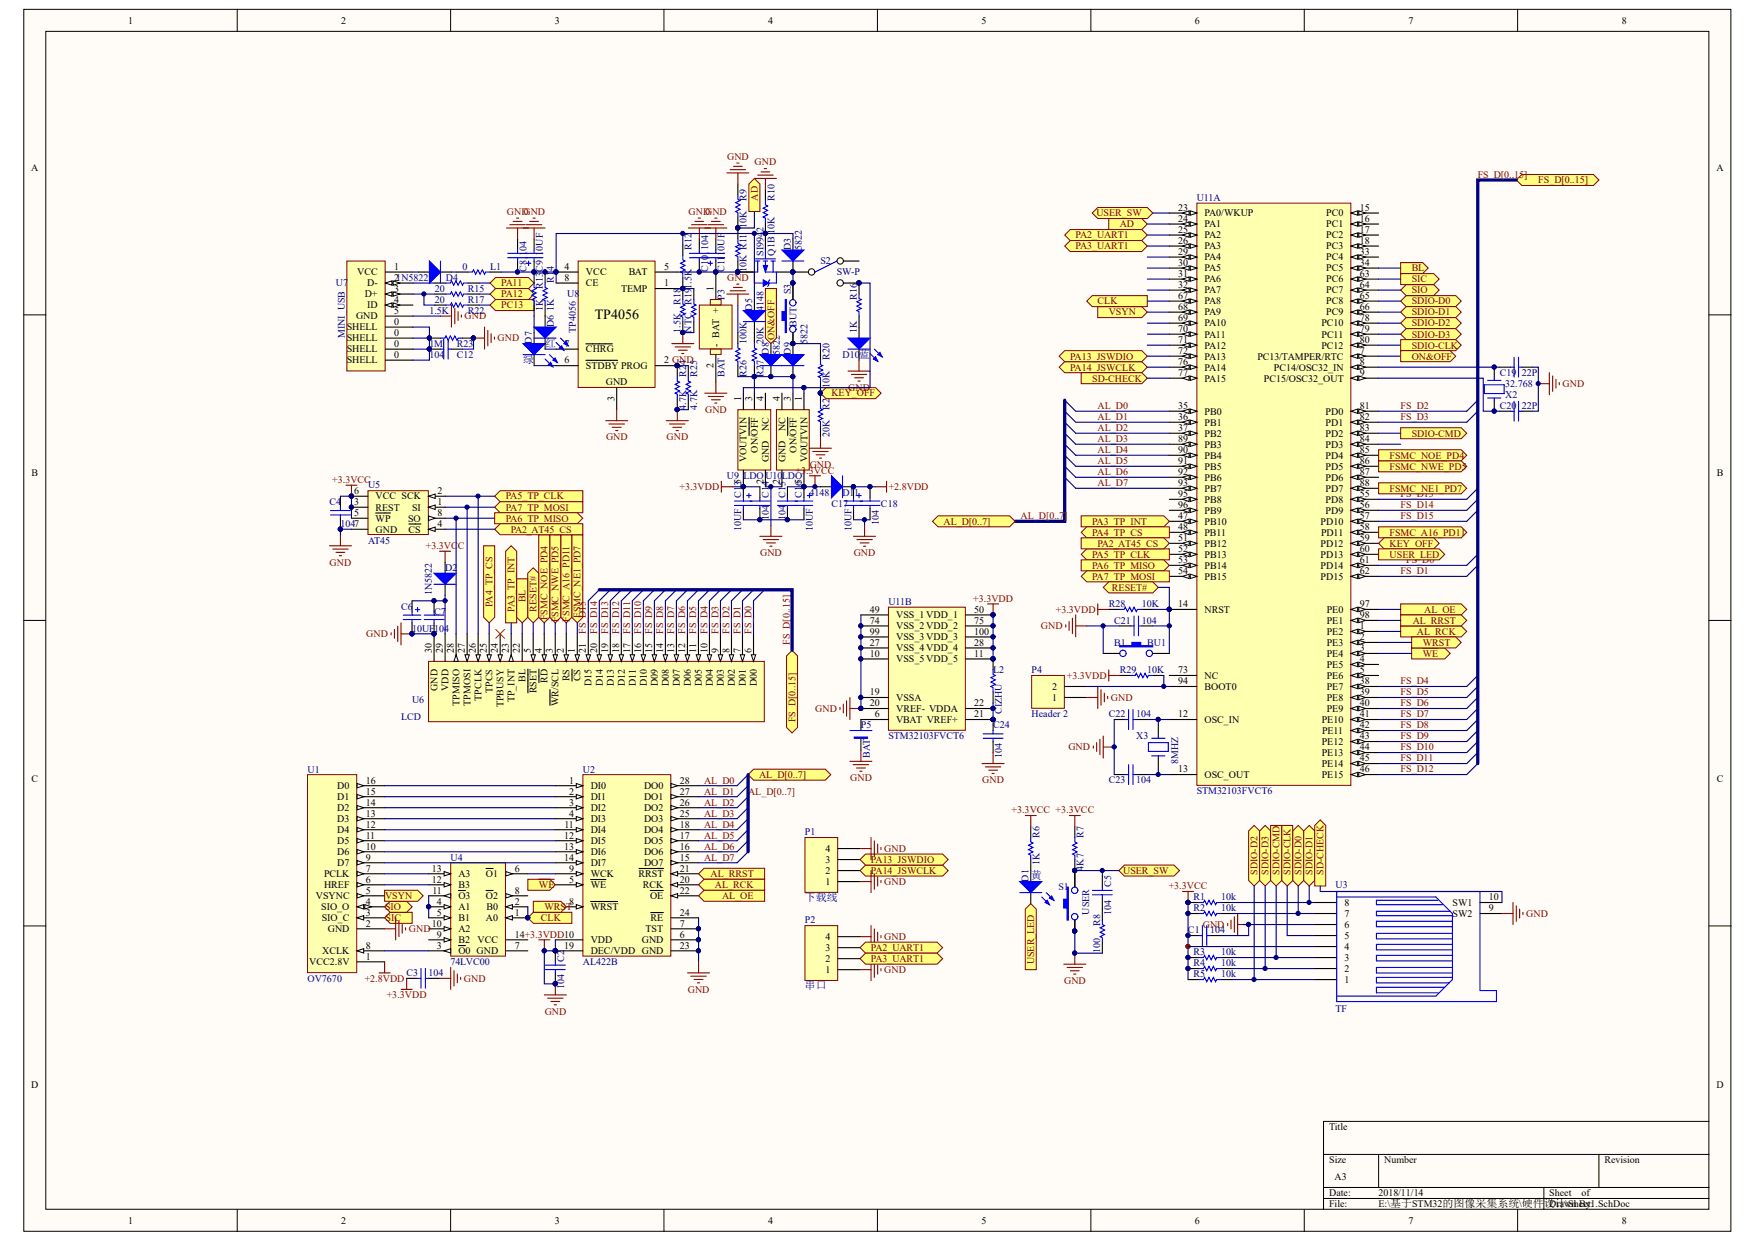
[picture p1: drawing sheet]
<svg xmlns="http://www.w3.org/2000/svg" width="297mm" height="210mm" viewBox="0 0 297 210" stroke-linecap="round" stroke-linejoin="round" font-family="sans-serif">
<defs><g id="words">
<text font-size="2.4" x="100.4" y="53.8">TP4056</text>
<g font-size="1.9" fill="#000080">
<text x="92" y="58.5">红</text>
<text x="88.3" y="61.3">绿</text>
<text x="174" y="148.4">黄</text>
<text x="135.8" y="152.1">下载线</text>
<text x="135.8" y="166.9">串口</text>
</g>
<g font-size="1.7">
<text x="21.6" y="4">1</text>
<text x="57.6" y="4">2</text>
<text x="93.6" y="4">3</text>
<text x="129.6" y="4">4</text>
<text x="165.7" y="4">5</text>
<text x="201.7" y="4">6</text>
<text x="237.7" y="4">7</text>
<text x="273.7" y="4">8</text>
<text x="5.3" y="28.9">A</text>
<text x="289.7" y="28.9">A</text>
<text x="198.9" y="35.6">23</text>
<text x="229.5" y="35.6">15</text>
<text x="198.9" y="37.4">24</text>
<text x="198.9" y="39.3">25</text>
<text x="198.9" y="41.1">26</text>
<text x="203.3" y="36.5">PA0/WKUP</text>
<text x="203.3" y="38.4">PA1</text>
<text x="203.3" y="40.2">PA2</text>
<text x="223.8" y="36.5">PC0</text>
<text x="223.8" y="38.4">PC1</text>
<text x="223.8" y="40.2">PC2</text>
<text x="229.5" y="37.4">16</text>
<text x="229.5" y="39.3">17</text>
<text x="229.5" y="41.1">18</text>
<text x="60.3" y="46.5">VCC</text>
<text x="66.6" y="45.5">1</text>
<text x="66.6" y="47.4">21N5822</text>
<text x="95.3" y="45.5">4</text>
<text x="95.3" y="47.4">8</text>
<text x="98.9" y="46.5">VCC</text>
<text x="106.1" y="46.5">BAT</text>
<text x="112.1" y="45.5">5</text>
<text x="198.9" y="43">29</text>
<text x="198.9" y="44.9">30</text>
<text x="198.9" y="46.7">31</text>
<text x="203.3" y="42.1">PA3</text>
<text x="203.3" y="43.9">PA4</text>
<text x="203.3" y="45.8">PA5</text>
<text x="203.3" y="47.6">PA6</text>
<text x="223.8" y="42.1">PC3</text>
<text x="223.8" y="43.9">PC4</text>
<text x="223.8" y="45.8">PC5</text>
<text x="223.8" y="47.6">PC6</text>
<text x="229.5" y="43">33</text>
<text x="229.5" y="44.9">34</text>
<text x="229.5" y="46.7">63</text>
<text x="60.1" y="53.9">GND</text>
<text x="61.6" y="50.2">D+</text>
<text x="62" y="48.3">D-</text>
<text x="62" y="52">ID</text>
<text x="66.6" y="49.2">3</text>
<text x="66.6" y="51.1">4</text>
<text x="66.6" y="53">5</text>
<text x="98.9" y="48.3">CE</text>
<text x="104.8" y="49.2">TEMP</text>
<text x="112.1" y="48.3">1</text>
<text x="120.4" y="49.1" transform="rotate(-90 120.4 49.1)">1</text>
<text x="198.9" y="48.6">32</text>
<text x="198.9" y="50.4">67</text>
<text x="198.9" y="52.3">68</text>
<text x="203.3" y="49.5">PA7</text>
<text x="203.3" y="51.4">PA8</text>
<text x="203.3" y="53.2">PA9</text>
<text x="223.8" y="49.5">PC7</text>
<text x="223.8" y="51.4">PC8</text>
<text x="223.8" y="53.2">PC9</text>
<text x="229.5" y="48.6">64</text>
<text x="229.5" y="50.4">65</text>
<text x="229.5" y="52.3">66</text>
<text x="58.5" y="55.7">SHELL</text>
<text x="58.5" y="57.6">SHELL</text>
<text x="58.5" y="59.5">SHELL</text>
<text x="66.6" y="54.8">0</text>
<text x="66.6" y="56.7">0</text>
<text x="66.6" y="58.5">0</text>
<text x="95.3" y="58.5">7</text>
<text x="98.9" y="59.5">CHRG</text>
<text x="121.4" y="58.5" transform="rotate(-90 121.4 58.5)">- BAT +</text>
<text x="198.9" y="54.1">69</text>
<text x="198.9" y="56">70</text>
<text x="198.9" y="57.9">71</text>
<text x="198.9" y="59.8">72</text>
<text x="203.3" y="55.1">PA10</text>
<text x="203.3" y="57">PA11</text>
<text x="203.3" y="58.8">PA12</text>
<text x="223" y="55.1">PC10</text>
<text x="223" y="58.8">PC12</text>
<text x="223" y="57">PC11</text>
<text x="229.5" y="59.8">7</text>
<text x="229.5" y="54.1">78</text>
<text x="229.5" y="56">79</text>
<text x="229.5" y="57.9">80</text>
<text x="58.5" y="61.3">SHELL</text>
<text x="66.6" y="60.4">0</text>
<text x="95.3" y="61.3">6</text>
<text x="98.9" y="62.2">STDBY PROG</text>
<text x="102.2" y="65">GND</text>
<text x="112.1" y="61.3">2 GND</text>
<text x="120.4" y="62.2" transform="rotate(-90 120.4 62.2)">2</text>
<text x="198.9" y="61.6">76</text>
<text x="198.9" y="63.5">77</text>
<text x="203.3" y="60.7">PA13</text>
<text x="203.3" y="62.5">PA14</text>
<text x="203.3" y="64.4">PA15</text>
<text x="212.2" y="60.7">PC13/TAMPER/RTC</text>
<text x="213.3" y="64.4">PC15/OSC32_OUT</text>
<text x="215" y="62.5">PC14/OSC32_IN</text>
<text x="229.5" y="61.6">8</text>
<text x="229.5" y="63.5">9</text>
<text x="103.7" y="67.7" transform="rotate(-90 103.7 67.7)">3</text>
<text x="125.1" y="67.6" transform="rotate(-90 125.1 67.6)">1</text>
<text x="126.9" y="67.6" transform="rotate(-90 126.9 67.6)">3</text>
<text x="128.8" y="67.6" transform="rotate(-90 128.8 67.6)">4</text>
<text x="131.6" y="67.6" transform="rotate(-90 131.6 67.6)">4</text>
<text x="133.5" y="67.6" transform="rotate(-90 133.5 67.6)">3</text>
<text x="135.3" y="67.6" transform="rotate(-90 135.3 67.6)">1</text>
<text x="198.9" y="69">35</text>
<text x="198.9" y="70.9">36</text>
<text x="203.3" y="70">PB0</text>
<text x="203.3" y="71.8">PB1</text>
<text x="223.7" y="70">PD0</text>
<text x="223.7" y="71.8">PD1</text>
<text x="229.5" y="69">81</text>
<text x="229.5" y="70.9">82</text>
<text x="127.9" y="76.4" transform="rotate(-90 127.9 76.4)">ON/OFF</text>
<text x="129.8" y="72.8" transform="rotate(-90 129.8 72.8)">NC</text>
<text x="132.6" y="72.8" transform="rotate(-90 132.6 72.8)">NC</text>
<text x="134.4" y="76.4" transform="rotate(-90 134.4 76.4)">ON/OFF</text>
<text x="198.9" y="72.8">37</text>
<text x="198.9" y="74.6">89</text>
<text x="198.9" y="76.5">90</text>
<text x="203.3" y="73.7">PB2</text>
<text x="203.3" y="75.5">PB3</text>
<text x="203.3" y="77.4">PB4</text>
<text x="223.7" y="73.7">PD2</text>
<text x="223.7" y="75.5">PD3</text>
<text x="223.7" y="77.4">PD4</text>
<text x="229.5" y="72.8">83</text>
<text x="229.5" y="74.6">84</text>
<text x="229.5" y="76.5">85</text>
<text x="5.3" y="80.4">B</text>
<text x="59.8" y="83.3">6</text>
<text x="73.8" y="83.3">2</text>
<text x="126" y="78" transform="rotate(-90 126 78)">VOUTVIN</text>
<text x="128.8" y="81.7" transform="rotate(-90 128.8 81.7)">2</text>
<text x="129.8" y="78" transform="rotate(-90 129.8 78)">GND</text>
<text x="131.6" y="81.7" transform="rotate(-90 131.6 81.7)">2</text>
<text x="132.6" y="78" transform="rotate(-90 132.6 78)">GND</text>
<text x="136.3" y="78" transform="rotate(-90 136.3 78)">VOUTVIN</text>
<text x="198.9" y="78.3">91</text>
<text x="198.9" y="80.2">92</text>
<text x="198.9" y="82">93</text>
<text x="198.9" y="83.9">95</text>
<text x="203.3" y="79.3">PB5</text>
<text x="203.3" y="81.1">PB6</text>
<text x="203.3" y="83">PB7</text>
<text x="223.7" y="79.3">PD5</text>
<text x="223.7" y="81.1">PD6</text>
<text x="223.7" y="83">PD7</text>
<text x="229.5" y="83.9">55</text>
<text x="229.5" y="78.3">86</text>
<text x="229.5" y="80.2">87</text>
<text x="229.5" y="82">88</text>
<text x="289.7" y="80.4">B</text>
<text x="59.8" y="85.2">3</text>
<text x="59.8" y="87.1">5</text>
<text x="63.4" y="86.2">REST</text>
<text x="63.4" y="88">WP</text>
<text x="63.4" y="84.3">VCC SCK</text>
<text x="63.4" y="89.9">GND</text>
<text x="68.9" y="88">SO</text>
<text x="69" y="89.9">CS</text>
<text x="69.5" y="86.2">SI</text>
<text x="73.8" y="85.2">1</text>
<text x="73.8" y="89">4</text>
<text x="73.8" y="87.1">8</text>
<text x="198.9" y="87.6">47</text>
<text x="198.9" y="89.5">48</text>
<text x="198.9" y="85.7">96</text>
<text x="203.3" y="88.5">PB10</text>
<text x="203.3" y="84.8">PB8</text>
<text x="203.3" y="86.7">PB9</text>
<text x="222.9" y="88.5">PD10</text>
<text x="223.7" y="84.8">PD8</text>
<text x="223.7" y="86.7">PD9</text>
<text x="229.5" y="85.7">56</text>
<text x="229.5" y="87.6">57</text>
<text x="229.5" y="89.5">58</text>
<text x="198.9" y="91.3">51</text>
<text x="198.9" y="93.2">52</text>
<text x="198.9" y="95">53</text>
<text x="203.3" y="90.4">PB11</text>
<text x="203.3" y="92.2">PB12</text>
<text x="203.3" y="94.1">PB13</text>
<text x="203.3" y="96">PB14</text>
<text x="222.9" y="92.2">PD12</text>
<text x="222.9" y="94.1">PD13</text>
<text x="222.9" y="96">PD14</text>
<text x="223" y="90.4">PD11</text>
<text x="229.5" y="91.3">59</text>
<text x="229.5" y="93.2">60</text>
<text x="229.5" y="95">61</text>
<text x="198.9" y="96.9">54</text>
<text x="203.3" y="97.8">PB15</text>
<text x="222.9" y="97.8">PD15</text>
<text x="229.5" y="96.9">62</text>
<text x="146.8" y="103.4">49</text>
<text x="146.8" y="105.2">74</text>
<text x="146.8" y="107.1">99</text>
<text x="151.3" y="104.3">VSS_1 VDD_1</text>
<text x="151.3" y="106.2">VSS_2 VDD_2</text>
<text x="164.4" y="103.4">50</text>
<text x="164.4" y="105.2">75</text>
<text x="164.4" y="107.1">100</text>
<text x="198.9" y="102.5">14</text>
<text x="203.3" y="103.4">NRST</text>
<text x="223.9" y="107.1">PE2</text>
<text x="223.9" y="103.4">PE0</text>
<text x="223.9" y="105.2">PE1</text>
<text x="229.5" y="106.2">1</text>
<text x="229.5" y="102.5">97</text>
<text x="229.5" y="104.3">98</text>
<text x="72.9" y="110.1" transform="rotate(-90 72.9 110.1)">30</text>
<text x="74.7" y="110.1" transform="rotate(-90 74.7 110.1)">29</text>
<text x="76.6" y="110.1" transform="rotate(-90 76.6 110.1)">28</text>
<text x="78.5" y="110.1" transform="rotate(-90 78.5 110.1)">27</text>
<text x="80.3" y="110.1" transform="rotate(-90 80.3 110.1)">26</text>
<text x="82.2" y="110.1" transform="rotate(-90 82.2 110.1)">25</text>
<text x="84" y="110.1" transform="rotate(-90 84 110.1)">24</text>
<text x="85.9" y="110.1" transform="rotate(-90 85.9 110.1)">23</text>
<text x="87.8" y="110.1" transform="rotate(-90 87.8 110.1)">22</text>
<text x="89.6" y="110.1" transform="rotate(-90 89.6 110.1)">5</text>
<text x="91.5" y="110.1" transform="rotate(-90 91.5 110.1)">4</text>
<text x="93.3" y="110.1" transform="rotate(-90 93.3 110.1)">3</text>
<text x="95.2" y="110.1" transform="rotate(-90 95.2 110.1)">2</text>
<text x="97" y="110.1" transform="rotate(-90 97 110.1)">1</text>
<text x="98.9" y="110.1" transform="rotate(-90 98.9 110.1)">21</text>
<text x="100.8" y="110.1" transform="rotate(-90 100.8 110.1)">20</text>
<text x="102.7" y="110.1" transform="rotate(-90 102.7 110.1)">19</text>
<text x="104.5" y="110.1" transform="rotate(-90 104.5 110.1)">18</text>
<text x="106.4" y="110.1" transform="rotate(-90 106.4 110.1)">17</text>
<text x="108.2" y="110.1" transform="rotate(-90 108.2 110.1)">16</text>
<text x="110.1" y="110.1" transform="rotate(-90 110.1 110.1)">15</text>
<text x="111.9" y="110.1" transform="rotate(-90 111.9 110.1)">14</text>
<text x="113.8" y="110.1" transform="rotate(-90 113.8 110.1)">13</text>
<text x="115.7" y="110.1" transform="rotate(-90 115.7 110.1)">12</text>
<text x="117.5" y="110.1" transform="rotate(-90 117.5 110.1)">11</text>
<text x="119.4" y="110.1" transform="rotate(-90 119.4 110.1)">10</text>
<text x="121.2" y="110.1" transform="rotate(-90 121.2 110.1)">9</text>
<text x="123.1" y="110.1" transform="rotate(-90 123.1 110.1)">8</text>
<text x="125" y="110.1" transform="rotate(-90 125 110.1)">7</text>
<text x="126.8" y="110.1" transform="rotate(-90 126.8 110.1)">6</text>
<text x="146.8" y="110.8">10</text>
<text x="146.8" y="109">27</text>
<text x="151.3" y="111.7">VSS_5 VDD_5</text>
<text x="151.3" y="109.9">VSS_4 VDD_4</text>
<text x="151.3" y="108">VSS_3 VDD_3</text>
<text x="164.4" y="110.8">11</text>
<text x="164.4" y="109">28</text>
<text x="198.9" y="113.6">73</text>
<text x="223.9" y="109">PE3</text>
<text x="223.9" y="110.8">PE4</text>
<text x="223.9" y="112.7">PE5</text>
<text x="229.5" y="108">2</text>
<text x="229.5" y="109.9">3</text>
<text x="229.5" y="111.7">4</text>
<text x="229.5" y="113.6">5</text>
<text x="73.8" y="116.5" transform="rotate(-90 73.8 116.5)">GND</text>
<text x="75.7" y="116.5" transform="rotate(-90 75.7 116.5)">VDD</text>
<text x="77.5" y="119" transform="rotate(-90 77.5 119)">TPMISO</text>
<text x="79.4" y="119" transform="rotate(-90 79.4 119)">TPMOSI</text>
<text x="81.2" y="118.2" transform="rotate(-90 81.2 118.2)">TPCLK</text>
<text x="83.1" y="116.9" transform="rotate(-90 83.1 116.9)">TPCS</text>
<text x="85" y="119.3" transform="rotate(-90 85 119.3)">TPBUSY</text>
<text x="86.8" y="118.5" transform="rotate(-90 86.8 118.5)">TP_INT</text>
<text x="88.7" y="115" transform="rotate(-90 88.7 115)">BL</text>
<text x="90.5" y="117" transform="rotate(-90 90.5 117)">RSET</text>
<text x="92.4" y="115.2" transform="rotate(-90 92.4 115.2)">RD</text>
<text x="94.3" y="119.1" transform="rotate(-90 94.3 119.1)">WR/SCL</text>
<text x="96.1" y="115" transform="rotate(-90 96.1 115)">RS</text>
<text x="98" y="115" transform="rotate(-90 98 115)">CS</text>
<text x="99.8" y="115.8" transform="rotate(-90 99.8 115.8)">D15</text>
<text x="101.7" y="115.8" transform="rotate(-90 101.7 115.8)">D14</text>
<text x="103.6" y="115.8" transform="rotate(-90 103.6 115.8)">D13</text>
<text x="105.4" y="115.8" transform="rotate(-90 105.4 115.8)">D12</text>
<text x="107.3" y="115.7" transform="rotate(-90 107.3 115.7)">D11</text>
<text x="109.2" y="115.8" transform="rotate(-90 109.2 115.8)">D10</text>
<text x="111" y="115.8" transform="rotate(-90 111 115.8)">D09</text>
<text x="112.9" y="115.8" transform="rotate(-90 112.9 115.8)">D08</text>
<text x="114.7" y="115.8" transform="rotate(-90 114.7 115.8)">D07</text>
<text x="116.6" y="115.8" transform="rotate(-90 116.6 115.8)">D06</text>
<text x="118.5" y="115.8" transform="rotate(-90 118.5 115.8)">D05</text>
<text x="120.3" y="115.8" transform="rotate(-90 120.3 115.8)">D04</text>
<text x="122.2" y="115.8" transform="rotate(-90 122.2 115.8)">D03</text>
<text x="124" y="115.8" transform="rotate(-90 124 115.8)">D02</text>
<text x="125.9" y="115.8" transform="rotate(-90 125.9 115.8)">D01</text>
<text x="127.7" y="115.8" transform="rotate(-90 127.7 115.8)">D00</text>
<text x="146.8" y="117.3">19</text>
<text x="146.8" y="119.2">20</text>
<text x="151.3" y="118.2">VSSA</text>
<text x="164.4" y="119.2">22</text>
<text x="177.6" y="118.2">1</text>
<text x="177.6" y="116.4">2</text>
<text x="198.9" y="115.5">94</text>
<text x="203.3" y="114.5">NC</text>
<text x="203.3" y="116.4">BOOT0</text>
<text x="223.9" y="114.5">PE6</text>
<text x="223.9" y="116.4">PE7</text>
<text x="223.9" y="118.2">PE8</text>
<text x="229.5" y="115.5">38</text>
<text x="229.5" y="117.3">39</text>
<text x="229.5" y="119.2">40</text>
<text x="147.6" y="121">6</text>
<text x="151.3" y="122">VBAT VREF+</text>
<text x="151.3" y="120.1">VREF- VDDA</text>
<text x="164.4" y="121">21</text>
<text x="198.9" y="121">12</text>
<text x="203.3" y="122">OSC_IN</text>
<text x="223.1" y="122">PE10</text>
<text x="223.1" y="125.7">PE12</text>
<text x="223.1" y="123.8">PE11</text>
<text x="223.9" y="120.1">PE9</text>
<text x="229.5" y="121">41</text>
<text x="229.5" y="122.9">42</text>
<text x="229.5" y="124.7">43</text>
<text x="5.3" y="132">C</text>
<text x="198.9" y="130.3">13</text>
<text x="203.3" y="131.2">OSC_OUT</text>
<text x="223.1" y="127.5">PE13</text>
<text x="223.1" y="129.4">PE14</text>
<text x="223.1" y="131.2">PE15</text>
<text x="229.5" y="126.6">44</text>
<text x="229.5" y="128.5">45</text>
<text x="229.5" y="130.3">46</text>
<text x="289.7" y="132">C</text>
<text x="56.9" y="136.9">D2</text>
<text x="56.9" y="135">D1</text>
<text x="56.9" y="133.1">D0</text>
<text x="61.7" y="137.8">13</text>
<text x="61.7" y="135.9">14</text>
<text x="61.7" y="134.1">15</text>
<text x="61.7" y="132.2">16</text>
<text x="96.1" y="132.2">1</text>
<text x="96.1" y="134.1">2</text>
<text x="96.1" y="135.9">3</text>
<text x="96.1" y="137.8">4</text>
<text x="99.7" y="133.1">DI0</text>
<text x="99.7" y="135">DI1</text>
<text x="99.7" y="136.9">DI2</text>
<text x="108.7" y="136.9">DO2</text>
<text x="108.7" y="135">DO1</text>
<text x="108.7" y="133.1">DO0</text>
<text x="114.7" y="137.8">25</text>
<text x="114.7" y="135.9">26</text>
<text x="114.7" y="134.1">27</text>
<text x="114.7" y="132.2">28</text>
<text x="56.9" y="142.4">D5</text>
<text x="56.9" y="140.6">D4</text>
<text x="56.9" y="138.7">D3</text>
<text x="61.7" y="143.4">10</text>
<text x="61.7" y="141.5">11</text>
<text x="61.7" y="139.6">12</text>
<text x="95.2" y="141.5">12</text>
<text x="95.2" y="143.4">13</text>
<text x="95.3" y="139.6">11</text>
<text x="99.7" y="138.7">DI3</text>
<text x="99.7" y="140.6">DI4</text>
<text x="99.7" y="142.4">DI5</text>
<text x="108.7" y="142.4">DO5</text>
<text x="108.7" y="140.6">DO4</text>
<text x="108.7" y="138.7">DO3</text>
<text x="114.7" y="143.4">16</text>
<text x="114.7" y="141.5">17</text>
<text x="114.7" y="139.6">18</text>
<text x="139.3" y="143.7">4</text>
<text x="54.7" y="149.9">HREF</text>
<text x="54.7" y="148">PCLK</text>
<text x="56.9" y="146.1">D7</text>
<text x="56.9" y="144.3">D6</text>
<text x="61.7" y="148.9">6</text>
<text x="61.7" y="147.1">7</text>
<text x="61.7" y="145.2">9</text>
<text x="72.9" y="147.1">13</text>
<text x="72.9" y="148.9">12</text>
<text x="77.4" y="148">A3</text>
<text x="77.4" y="149.9">B3</text>
<text x="82" y="148">O1</text>
<text x="86.9" y="147.1">6</text>
<text x="95.2" y="145.2">14</text>
<text x="96.1" y="148.9">5</text>
<text x="96.1" y="147.1">9</text>
<text x="99.7" y="149.9">WE</text>
<text x="99.7" y="148">WCK</text>
<text x="99.7" y="144.3">DI6</text>
<text x="99.7" y="146.1">DI7</text>
<text x="107.8" y="148">RRST</text>
<text x="108.5" y="149.9">RCK</text>
<text x="108.7" y="146.1">DO7</text>
<text x="108.7" y="144.3">DO6</text>
<text x="114.7" y="145.2">15</text>
<text x="114.7" y="148.9">20</text>
<text x="114.7" y="147.1">21</text>
<text x="139.3" y="149.3">1</text>
<text x="139.3" y="147.4">2</text>
<text x="139.3" y="145.6">3</text>
<text x="53.3" y="151.7">VSYNC</text>
<text x="54.2" y="153.6">SIO_O</text>
<text x="54.3" y="155.4">SIO_C</text>
<text x="61.7" y="154.5">3</text>
<text x="61.7" y="152.6">4</text>
<text x="61.7" y="150.8">5</text>
<text x="73" y="150.8">11</text>
<text x="73.7" y="152.6">4</text>
<text x="73.7" y="154.5">5</text>
<text x="77.4" y="153.6">A1</text>
<text x="77.4" y="151.7">O3</text>
<text x="77.4" y="155.4">B1</text>
<text x="82" y="155.4">A0</text>
<text x="82" y="151.7">O2</text>
<text x="82.1" y="153.6">B0</text>
<text x="86.9" y="154.5">1</text>
<text x="86.9" y="152.6">2</text>
<text x="86.9" y="150.8">8</text>
<text x="96.1" y="152.6">8</text>
<text x="99.7" y="153.6">WRST</text>
<text x="109.7" y="151.7">OE</text>
<text x="109.8" y="155.4">RE</text>
<text x="114.7" y="150.8">22</text>
<text x="114.7" y="154.5">24</text>
<text x="226.9" y="154.7">7</text>
<text x="226.9" y="152.8">8</text>
<text x="245.1" y="154.7">SW2</text>
<text x="245.1" y="152.8">SW1</text>
<text x="251.3" y="153.8">9</text>
<text x="251.3" y="151.9">10</text>
<text x="54.4" y="161">XCLK</text>
<text x="55.3" y="157.3">GND</text>
<text x="61.7" y="161.9">1</text>
<text x="61.7" y="156.4">2</text>
<text x="61.7" y="160.1">8</text>
<text x="72.9" y="156.4">10</text>
<text x="73.7" y="160.1">3</text>
<text x="73.7" y="158.2">9</text>
<text x="77.4" y="157.3">A2</text>
<text x="77.4" y="161">O0 GND</text>
<text x="77.4" y="159.1">B2</text>
<text x="80.6" y="159.1">VCC</text>
<text x="86.9" y="160.1">7</text>
<text x="86.9" y="158.2">14+3.3VDD10</text>
<text x="95.2" y="160.1">19</text>
<text x="99.7" y="159.1">VDD</text>
<text x="99.7" y="161">DEC/VDD GND</text>
<text x="108.3" y="159.1">GND</text>
<text x="108.9" y="157.3">TST</text>
<text x="114.7" y="158.2">6</text>
<text x="114.7" y="156.4">7</text>
<text x="114.7" y="160.1">23</text>
<text x="139.3" y="160.4">3</text>
<text x="139.3" y="158.6">4</text>
<text x="226.9" y="160.3">4</text>
<text x="226.9" y="158.4">5</text>
<text x="226.9" y="156.6">6</text>
<text x="52.2" y="162.9">VCC2.8V</text>
<text x="139.3" y="164.2">1</text>
<text x="139.3" y="162.3">2</text>
<text x="226.9" y="165.8">1</text>
<text x="226.9" y="164">2</text>
<text x="226.9" y="162.1">3</text>
<text x="5.3" y="183.5">D</text>
<text x="289.7" y="183.5">D</text>
<text x="224.3" y="190.7">Title</text>
<text x="224.3" y="196.3">Size</text>
<text x="233.6" y="196.3">Number</text>
<text x="270.8" y="196.3">Revision</text>
<text x="224.3" y="201.8">Date:</text>
<text x="224.3" y="203.7">File:</text>
<text x="225.2" y="199.1">A3</text>
<text x="232.7" y="201.8">2018/11/14</text>
<text x="232.7" y="203.7">E:\基于STM32的图像采集系统\硬件设计\Sheet1.SchDoc</text>
<text x="261.5" y="201.8">Sheet</text>
<text x="261.5" y="203.7">Drawn By:</text>
<text x="266.9" y="201.8">of</text>
<text x="21.6" y="206.5">1</text>
<text x="57.6" y="206.5">2</text>
<text x="93.6" y="206.5">3</text>
<text x="129.6" y="206.5">4</text>
<text x="165.7" y="206.5">5</text>
<text x="201.7" y="206.5">6</text>
<text x="237.7" y="206.5">7</text>
<text x="273.7" y="206.5">8</text>
</g>
<g font-size="1.7" fill="#800000">
<text x="122.7" y="27">GND</text>
<text x="127.4" y="27.9">GND</text>
<text x="127.9" y="33.8" transform="rotate(-90 127.9 33.8)">AD</text>
<text x="249.4" y="30">FS_D[0..15]</text>
<text x="259.6" y="30.9">FS_D[0..15]</text>
<text x="85.6" y="36.2">GND</text>
<text x="88.3" y="36.2">GND</text>
<text x="116.2" y="36.2">GND</text>
<text x="119" y="36.2">GND</text>
<text x="181.5" y="40.2">PA2_UART1</text>
<text x="185" y="36.5">USER_SW</text>
<text x="189" y="38.4">AD</text>
<text x="122.7" y="47.4">GND</text>
<text x="181.5" y="42.1">PA3_UART1</text>
<text x="238.3" y="47.6">SIC</text>
<text x="238.3" y="45.8">BL</text>
<text x="78.4" y="53.9">GND</text>
<text x="84.6" y="48.3">PA11</text>
<text x="84.6" y="50.2">PA12</text>
<text x="84.6" y="52">PC13</text>
<text x="185.3" y="51.4">CLK</text>
<text x="187.1" y="53.2">VSYN</text>
<text x="238.3" y="51.4">SDIO-D0</text>
<text x="238.3" y="53.2">SDIO-D1</text>
<text x="238.3" y="49.5">SIO</text>
<text x="84" y="57.6">GND</text>
<text x="130.7" y="57.3" transform="rotate(-90 130.7 57.3)">ON&amp;OFF</text>
<text x="238.3" y="55.1">SDIO-D2</text>
<text x="238.3" y="57">SDIO-D3</text>
<text x="238.3" y="58.8">SDIO-CLK</text>
<text x="143.2" y="66">GND</text>
<text x="180.6" y="62.5">PA14_JSWCLK</text>
<text x="180.6" y="60.7">PA13_JSWDIO</text>
<text x="184.3" y="64.4">SD-CHECK</text>
<text x="238.3" y="60.7">ON&amp;OFF</text>
<text x="263.7" y="65.3">GND</text>
<text x="119" y="69.7">GND</text>
<text x="140.3" y="66.9">KEY_OFF</text>
<text x="185.3" y="69">AL_D0</text>
<text x="185.3" y="70.9">AL_D1</text>
<text x="236.4" y="69">FS_D2</text>
<text x="236.4" y="70.9">FS_D3</text>
<text x="102.3" y="74.3">GND</text>
<text x="112.5" y="74.3">GND</text>
<text x="185.3" y="72.8">AL_D2</text>
<text x="185.3" y="74.6">AL_D3</text>
<text x="185.3" y="76.5">AL_D4</text>
<text x="234.5" y="77.4">FSMC_NOE_PD4</text>
<text x="238.3" y="73.7">SDIO-CMD</text>
<text x="56.1" y="81.5">+3.3VCC</text>
<text x="114.7" y="82.7">+3.3VDD</text>
<text x="134.3" y="79.9">+3.3VCC</text>
<text x="136.7" y="79">GND</text>
<text x="150" y="82.7">+2.8VDD</text>
<text x="185.3" y="78.3">AL_D5</text>
<text x="185.3" y="80.2">AL_D6</text>
<text x="185.3" y="82">AL_D7</text>
<text x="234.5" y="83">FSMC_NE1_PD7</text>
<text x="234.5" y="79.3">FSMC_NWE_PD5</text>
<text x="236.4" y="83.9">FS_D13</text>
<text x="85.3" y="84.3">PA5_TP_CLK</text>
<text x="85.3" y="86.2">PA7_TP_MOSI</text>
<text x="85.3" y="88">PA6_TP_MISO</text>
<text x="86.2" y="89.9">PA2_AT45_CS</text>
<text x="159.2" y="88.5">AL_D[0..7]</text>
<text x="172.2" y="87.6">AL_D[0..7]</text>
<text x="184.3" y="88.5">PA3_TP_INT</text>
<text x="236.4" y="85.7">FS_D14</text>
<text x="236.4" y="87.6">FS_D15</text>
<text x="55.6" y="95.5">GND</text>
<text x="71.9" y="92.7">+3.3VCC</text>
<text x="128.3" y="93.9">GND</text>
<text x="144.1" y="93.9">GND</text>
<text x="184.3" y="90.4">PA4_TP_CS</text>
<text x="184.3" y="94.1">PA5_TP_CLK</text>
<text x="184.3" y="96">PA6_TP_MISO</text>
<text x="185.2" y="92.2">PA2_AT45_CS</text>
<text x="234.5" y="90.4">FSMC_A16_PD11</text>
<text x="234.5" y="92.2">KEY_OFF</text>
<text x="234.5" y="94.1">USER_LED</text>
<text x="237.3" y="95">FS_D0</text>
<text x="88.7" y="101.7" transform="rotate(-90 88.7 101.7)">BL</text>
<text x="164.3" y="101.5">+3.3VDD</text>
<text x="184.3" y="97.8">PA7_TP_MOSI</text>
<text x="187.7" y="99.7">RESET#</text>
<text x="236.4" y="96.9">FS_D1</text>
<text x="61.8" y="107.5">GND</text>
<text x="83.1" y="102.5" transform="rotate(-90 83.1 102.5)">PA4_TP_CS</text>
<text x="86.8" y="103.2" transform="rotate(-90 86.8 103.2)">PA3_TP_INT</text>
<text x="90.5" y="103.2" transform="rotate(-90 90.5 103.2)">RESET#</text>
<text x="92.4" y="104.7" transform="rotate(-90 92.4 104.7)">FSMC_NOE_PD4</text>
<text x="94.3" y="105" transform="rotate(-90 94.3 105)">FSMC_NWE_PD5</text>
<text x="96.1" y="104.9" transform="rotate(-90 96.1 104.9)">FSMC_A16_PD11</text>
<text x="98" y="104.3" transform="rotate(-90 98 104.3)">FSMC_NE1_PD7</text>
<text x="98.9" y="106.9" transform="rotate(-90 98.9 106.9)">FS_D15</text>
<text x="100.8" y="106.9" transform="rotate(-90 100.8 106.9)">FS_D14</text>
<text x="102.7" y="106.9" transform="rotate(-90 102.7 106.9)">FS_D13</text>
<text x="104.5" y="106.9" transform="rotate(-90 104.5 106.9)">FS_D12</text>
<text x="106.4" y="106.9" transform="rotate(-90 106.4 106.9)">FS_D11</text>
<text x="108.2" y="106.9" transform="rotate(-90 108.2 106.9)">FS_D10</text>
<text x="110.1" y="106.9" transform="rotate(-90 110.1 106.9)">FS_D9</text>
<text x="111.9" y="106.9" transform="rotate(-90 111.9 106.9)">FS_D8</text>
<text x="113.8" y="106.9" transform="rotate(-90 113.8 106.9)">FS_D7</text>
<text x="115.7" y="106.9" transform="rotate(-90 115.7 106.9)">FS_D6</text>
<text x="117.5" y="106.9" transform="rotate(-90 117.5 106.9)">FS_D5</text>
<text x="119.4" y="106.9" transform="rotate(-90 119.4 106.9)">FS_D4</text>
<text x="121.2" y="106.9" transform="rotate(-90 121.2 106.9)">FS_D3</text>
<text x="123.1" y="106.9" transform="rotate(-90 123.1 106.9)">FS_D2</text>
<text x="125" y="106.9" transform="rotate(-90 125 106.9)">FS_D1</text>
<text x="126.8" y="106.9" transform="rotate(-90 126.8 106.9)">FS_D0</text>
<text x="175.7" y="106.2">GND</text>
<text x="178.2" y="103.4">+3.3VDD</text>
<text x="238.4" y="105.2">AL_RRST</text>
<text x="239.1" y="107.1">AL_RCK</text>
<text x="240.4" y="103.4">AL_OE</text>
<text x="133.3" y="108.8" transform="rotate(-90 133.3 108.8)">FS_D[0..15]</text>
<text x="240.1" y="110.8">WE</text>
<text x="240.1" y="109">WRST</text>
<text x="180.1" y="114.5">+3.3VDD</text>
<text x="187.5" y="118.2">GND</text>
<text x="236.4" y="115.5">FS_D4</text>
<text x="236.4" y="117.3">FS_D5</text>
<text x="236.4" y="119.2">FS_D6</text>
<text x="134.2" y="121.8" transform="rotate(-90 134.2 121.8)">FS_D[0..15]</text>
<text x="137.6" y="120.1">GND</text>
<text x="236.4" y="121">FS_D7</text>
<text x="236.4" y="122.9">FS_D8</text>
<text x="236.4" y="124.7">FS_D9</text>
<text x="128.1" y="131.3">AL_D[0..7]</text>
<text x="143.5" y="131.8">GND</text>
<text x="180.3" y="126.6">GND</text>
<text x="236.4" y="126.6">FS_D10</text>
<text x="236.4" y="128.5">FS_D11</text>
<text x="236.4" y="130.3">FS_D12</text>
<text x="118.8" y="132.2">AL_D0</text>
<text x="118.8" y="135.9">AL_D2</text>
<text x="118.8" y="137.8">AL_D3</text>
<text x="118.8" y="134.1">AL_D1</text>
<text x="126.3" y="134.1">AL_D[0..7]</text>
<text x="165.8" y="132.2">GND</text>
<text x="170.7" y="137.2">+3.3VCC +3.3VCC</text>
<text x="118.8" y="139.6">AL_D4</text>
<text x="118.8" y="141.5">AL_D5</text>
<text x="118.8" y="143.4">AL_D6</text>
<text x="149.2" y="143.7">GND</text>
<text x="91" y="149.9">WE</text>
<text x="118.8" y="145.2">AL_D7</text>
<text x="119.9" y="148">AL_RRST</text>
<text x="120.6" y="149.9">AL_RCK</text>
<text x="147" y="147.4">PA14_JSWCLK</text>
<text x="147" y="145.6">PA13_JSWDIO</text>
<text x="149.2" y="149.3">GND</text>
<text x="189.6" y="147.4">USER_SW</text>
<text x="212.2" y="147.6" transform="rotate(-90 212.2 147.6)">SDIO-D2</text>
<text x="214.1" y="147.6" transform="rotate(-90 214.1 147.6)">SDIO-D3</text>
<text x="216" y="147.6" transform="rotate(-90 216 147.6)">SDIO-CMD</text>
<text x="217.8" y="147.6" transform="rotate(-90 217.8 147.6)">SDIO-CLK</text>
<text x="219.7" y="147.6" transform="rotate(-90 219.7 147.6)">SDIO-D0</text>
<text x="221.5" y="147.6" transform="rotate(-90 221.5 147.6)">SDIO-D1</text>
<text x="223.4" y="147.6" transform="rotate(-90 223.4 147.6)">SD-CHECK</text>
<text x="65" y="153.6">SIO</text>
<text x="65" y="151.7">VSYN</text>
<text x="65.1" y="155.4">SIC</text>
<text x="91.3" y="155.4">CLK</text>
<text x="91.9" y="153.6">WRST</text>
<text x="121.9" y="151.7">AL_OE</text>
<text x="197.2" y="150.1">+3.3VCC</text>
<text x="257.6" y="154.7">GND</text>
<text x="69" y="157.3">GND</text>
<text x="147" y="160.4">PA2_UART1</text>
<text x="149.2" y="158.6">GND</text>
<text x="203" y="156.6">GND</text>
<text x="61.6" y="165.6">+2.8VDD</text>
<text x="78.3" y="165.6">GND</text>
<text x="116.1" y="167.5">GND</text>
<text x="147" y="162.3">PA3_UART1</text>
<text x="149.2" y="164.2">GND</text>
<text x="174.5" y="162.7" transform="rotate(-90 174.5 162.7)">USER_LED</text>
<text x="179.6" y="166">GND</text>
<text x="65.3" y="168.4">+3.3VDD</text>
<text x="91.9" y="171.2">GND</text>
</g>
<g font-size="1.7" fill="#000080">
<text x="126" y="33.8" transform="rotate(-90 126 33.8)">R9</text>
<text x="130.7" y="33.8" transform="rotate(-90 130.7 33.8)">R10</text>
<text x="202" y="33.9">U11A</text>
<text x="126" y="38.5" transform="rotate(-90 126 38.5)">10K</text>
<text x="128.8" y="39.1" transform="rotate(-90 128.8 39.1)">2</text>
<text x="75.3" y="47.4">D4</text>
<text x="78" y="45.5">0</text>
<text x="82.7" y="45.5">L1</text>
<text x="88.8" y="45.9" transform="rotate(-90 88.8 45.9)">C8</text>
<text x="88.8" y="43.1" transform="rotate(-90 88.8 43.1)">1</text>
<text x="88.8" y="42.3" transform="rotate(-90 88.8 42.3)">04</text>
<text x="91.6" y="43.1" transform="rotate(-90 91.6 43.1)">10UF</text>
<text x="93.5" y="47.8" transform="rotate(-90 93.5 47.8)">R1</text>
<text x="93.5" y="45.8" transform="rotate(-90 93.5 45.8)">4</text>
<text x="116.7" y="42.2" transform="rotate(-90 116.7 42.2)">R12</text>
<text x="119.5" y="45.9" transform="rotate(-90 119.5 45.9)">C10</text>
<text x="119.5" y="42.2" transform="rotate(-90 119.5 42.2)">104</text>
<text x="122.3" y="45.9" transform="rotate(-90 122.3 45.9)">C11</text>
<text x="122.3" y="43.1" transform="rotate(-90 122.3 43.1)">1</text>
<text x="122.3" y="42.3" transform="rotate(-90 122.3 42.3)">0UF</text>
<text x="126" y="45.9" transform="rotate(-90 126 45.9)">10K R11</text>
<text x="128.8" y="43.1" transform="rotate(-90 128.8 43.1)">SI994</text>
<text x="130.7" y="43.1" transform="rotate(-90 130.7 43.1)">Q1B 10K</text>
<text x="133.5" y="42.2" transform="rotate(-90 133.5 42.2)">D3</text>
<text x="135.3" y="42.2" transform="rotate(-90 135.3 42.2)">5822</text>
<text x="138.5" y="44.6">S2</text>
<text x="141.3" y="46.5">SW-P</text>
<text x="56.7" y="48.3">U7</text>
<text x="72.5" y="53">1.5K</text>
<text x="73.4" y="49.2">20</text>
<text x="73.4" y="51.1">20</text>
<text x="79" y="49.2">R15</text>
<text x="79" y="51.1">R17</text>
<text x="79" y="53">R22</text>
<text x="91.6" y="52.4" transform="rotate(-90 91.6 52.4)">1K</text>
<text x="91.6" y="48.7" transform="rotate(-90 91.6 48.7)">R13C9</text>
<text x="93.5" y="52.4" transform="rotate(-90 93.5 52.4)">1K</text>
<text x="95.7" y="50.2">U8</text>
<text x="114.9" y="51.5" transform="rotate(-90 114.9 51.5)">R18</text>
<text x="116.7" y="51.5" transform="rotate(-90 116.7 51.5)">R191.5K</text>
<text x="122.3" y="50.6" transform="rotate(-90 122.3 50.6)">P3</text>
<text x="126.9" y="52.4" transform="rotate(-90 126.9 52.4)">D5</text>
<text x="128.8" y="52.4" transform="rotate(-90 128.8 52.4)">4148</text>
<text x="133.5" y="49.6" transform="rotate(-90 133.5 49.6)">S3</text>
<text x="144.6" y="50.6" transform="rotate(-90 144.6 50.6)">R16</text>
<text x="58.2" y="57.1" transform="rotate(-90 58.2 57.1)">MINI_USB</text>
<text x="72.5" y="58.5">1M</text>
<text x="77.1" y="58.5">R23</text>
<text x="89.8" y="58" transform="rotate(-90 89.8 58)">D7</text>
<text x="93.5" y="55.2" transform="rotate(-90 93.5 55.2)">D6</text>
<text x="97.2" y="56.1" transform="rotate(-90 97.2 56.1)">TP4056</text>
<text x="114.9" y="56.1" transform="rotate(-90 114.9 56.1)">1.5K</text>
<text x="116.7" y="56.1" transform="rotate(-90 116.7 56.1)">NTC</text>
<text x="126" y="58" transform="rotate(-90 126 58)">100K</text>
<text x="128.8" y="58" transform="rotate(-90 128.8 58)">20K</text>
<text x="129.8" y="59.8" transform="rotate(-90 129.8 59.8)">D8</text>
<text x="131.6" y="59.8" transform="rotate(-90 131.6 59.8)">5822</text>
<text x="133.5" y="59.8" transform="rotate(-90 133.5 59.8)">D9</text>
<text x="134.4" y="55.2" transform="rotate(-90 134.4 55.2)">BUT</text>
<text x="136.3" y="58" transform="rotate(-90 136.3 58)">5822</text>
<text x="144.6" y="56.1" transform="rotate(-90 144.6 56.1)">1K</text>
<text x="72.5" y="60.4">104</text>
<text x="77.1" y="60.4">C12</text>
<text x="115.8" y="63.6" transform="rotate(-90 115.8 63.6)">R24</text>
<text x="117.6" y="63.6" transform="rotate(-90 117.6 63.6)">R25</text>
<text x="122.3" y="63.6" transform="rotate(-90 122.3 63.6)">BAT</text>
<text x="126" y="63.6" transform="rotate(-90 126 63.6)">R26</text>
<text x="128.8" y="63.6" transform="rotate(-90 128.8 63.6)">R2</text>
<text x="128.8" y="61.6" transform="rotate(-90 128.8 61.6)">7</text>
<text x="140" y="65.4" transform="rotate(-90 140 65.4)">10K</text>
<text x="140" y="60.8" transform="rotate(-90 140 60.8)">R20</text>
<text x="142.2" y="60.4">D10蓝</text>
<text x="253.1" y="63.5">C19</text>
<text x="254" y="65.3">32.768</text>
<text x="256.8" y="63.5">22P</text>
<text x="115.8" y="69.1" transform="rotate(-90 115.8 69.1)">4.7K</text>
<text x="117.6" y="69.1" transform="rotate(-90 117.6 69.1)">4.7K</text>
<text x="140" y="69.1" transform="rotate(-90 140 69.1)">R2</text>
<text x="140" y="67.2" transform="rotate(-90 140 67.2)">1</text>
<text x="253.1" y="69">C20</text>
<text x="254" y="67.2">X2</text>
<text x="256.8" y="69">22P</text>
<text x="140" y="73.8" transform="rotate(-90 140 73.8)">20K</text>
<text x="62.1" y="82.4">U5</text>
<text x="122.7" y="80.9">U9 LDOU10LDO</text>
<text x="125.1" y="84" transform="rotate(-90 125.1 84)">C1</text>
<text x="125.1" y="82" transform="rotate(-90 125.1 82)">35</text>
<text x="129.8" y="84" transform="rotate(-90 129.8 84)">C1</text>
<text x="129.8" y="82" transform="rotate(-90 129.8 82)">4</text>
<text x="132.6" y="84" transform="rotate(-90 132.6 84)">C15</text>
<text x="135.3" y="84" transform="rotate(-90 135.3 84)">C1</text>
<text x="135.3" y="82" transform="rotate(-90 135.3 82)">65</text>
<text x="136.6" y="83.6">4148</text>
<text x="142.2" y="83.6">D11</text>
<text x="55.6" y="85.2">C4</text>
<text x="57.5" y="89">1047</text>
<text x="125.1" y="89.5" transform="rotate(-90 125.1 89.5)">10UF</text>
<text x="129.8" y="87.7" transform="rotate(-90 129.8 87.7)">104</text>
<text x="132.6" y="87.7" transform="rotate(-90 132.6 87.7)">104</text>
<text x="137.2" y="89.5" transform="rotate(-90 137.2 89.5)">10UF</text>
<text x="140.3" y="85.5">C17</text>
<text x="143.7" y="89.5" transform="rotate(-90 143.7 89.5)">10UF</text>
<text x="148.3" y="88.6" transform="rotate(-90 148.3 88.6)">104</text>
<text x="148.7" y="85.5">C18</text>
<text x="62.1" y="91.7">AT45</text>
<text x="72.9" y="100.4" transform="rotate(-90 72.9 100.4)">1N5822</text>
<text x="75.1" y="96.4">D2</text>
<text x="67.7" y="102.9">C6</text>
<text x="69.5" y="106.6">10UF104</text>
<text x="73.3" y="103.8">C7</text>
<text x="150" y="102.1">U11B</text>
<text x="187.1" y="102.5">R28</text>
<text x="188" y="105.2">C21</text>
<text x="192.7" y="102.5">10K</text>
<text x="192.7" y="105.2">104</text>
<text x="167.6" y="113.6">L2</text>
<text x="174.1" y="113.6">P4</text>
<text x="188" y="109">B1</text>
<text x="189" y="113.6">R29</text>
<text x="193.6" y="113.6">10K</text>
<text x="193.6" y="109">BU1</text>
<text x="69.5" y="118.7">U6</text>
<text x="67.7" y="121.5">LCD</text>
<text x="145.3" y="122.9">P5</text>
<text x="150" y="124.7">STM32103FVCT6</text>
<text x="167.6" y="122.9">C24</text>
<text x="169.1" y="120.5" transform="rotate(-90 169.1 120.5)">CIZHU</text>
<text x="174.1" y="121">Header 2</text>
<text x="187.1" y="121">C22</text>
<text x="191.8" y="124.7">X3</text>
<text x="191.8" y="121">104</text>
<text x="51.9" y="130.4">U1</text>
<text x="98.4" y="130.4">U2</text>
<text x="146.8" y="127.9" transform="rotate(-90 146.8 127.9)">BAT</text>
<text x="169.1" y="127.9" transform="rotate(-90 169.1 127.9)">104</text>
<text x="198.9" y="128.8" transform="rotate(-90 198.9 128.8)">8MHZ</text>
<text x="187.1" y="132.2">C23</text>
<text x="191.8" y="132.2">104</text>
<text x="202" y="134">STM32103FVCT6</text>
<text x="135.8" y="140.9">P1</text>
<text x="175.5" y="141.3" transform="rotate(-90 175.5 141.3)">R6</text>
<text x="182.9" y="141.3" transform="rotate(-90 182.9 141.3)">R7</text>
<text x="76.1" y="145.2">U4</text>
<text x="173.6" y="148.8" transform="rotate(-90 173.6 148.8)">D1</text>
<text x="175.5" y="146" transform="rotate(-90 175.5 146)">1K</text>
<text x="182.9" y="146.9" transform="rotate(-90 182.9 146.9)">4K7</text>
<text x="187.5" y="149.7" transform="rotate(-90 187.5 149.7)">C5</text>
<text x="225.4" y="149.9">U3</text>
<text x="135.8" y="155.8">P2</text>
<text x="178.6" y="150.2">S1</text>
<text x="183.8" y="154.3" transform="rotate(-90 183.8 154.3)">USER</text>
<text x="187.5" y="154.3" transform="rotate(-90 187.5 154.3)">104</text>
<text x="201.4" y="153.8">R2</text>
<text x="201.4" y="151.9">R1</text>
<text x="206.1" y="153.8">10k</text>
<text x="206.1" y="151.9">10k</text>
<text x="185.7" y="160.8" transform="rotate(-90 185.7 160.8)">100</text>
<text x="185.7" y="156.2" transform="rotate(-90 185.7 156.2)">R8</text>
<text x="200.5" y="157.5">C1</text>
<text x="201.4" y="161.2">R3</text>
<text x="204.2" y="157.5">104</text>
<text x="206.1" y="161.2">10k</text>
<text x="51.9" y="165.6">OV7670</text>
<text x="68.6" y="164.7">C3</text>
<text x="72.3" y="164.7">104</text>
<text x="76.1" y="162.9">74LVC00</text>
<text x="95.2" y="166.9" transform="rotate(-90 95.2 166.9)">104</text>
<text x="95.2" y="162.3" transform="rotate(-90 95.2 162.3)">C2</text>
<text x="98.4" y="162.9">AL422B</text>
<text x="201.4" y="164.9">R5</text>
<text x="201.4" y="163.1">R4</text>
<text x="206.1" y="164.9">10k</text>
<text x="206.1" y="163.1">10k</text>
<text x="225.4" y="170.7">TF</text>
</g>
</g></defs>
<g fill="#fffcf8" stroke="#000" stroke-width=".17">
<path d="M4 1.6h288.1v206.2h-288.1z"/>
<path d="M7.7 5.3h280.7v198.7h-280.7z"/>
</g>
<g fill="none" stroke="#000" stroke-width=".17">
<path d="M40 1.6v3.7M76 1.6v3.7M112.1 1.6v3.7M148.1 1.6v3.7M184.1 1.6v3.7M220.1 1.6v3.7M256.1 1.6v3.7M4 53.1h3.7M288.4 53.1h3.8M4 104.7h3.7M288.4 104.7h3.8M4 156.2h3.7"/>
<path d="M288.4 156.2h3.8M223.4 194.8h65M232.7 194.8v5.6M269.9 194.8v5.6M288.4 189.2h-65v14.9M40 204.1v3.7M76 204.1v3.7M112.1 204.1v3.7M148.1 204.1v3.7M184.1 204.1v3.7M220.1 204.1v3.7M223.4 200.4h65"/>
<path d="M223.4 202.2h65M256.1 204.1v3.7M260.6 200.4v3.7"/>
</g>
<circle cx="200.5" cy="159.7" r=".35" fill="#000080" stroke="#000080" stroke-width=".17"/>
<path d="M58.5 44h6.5v18.6h-6.5z" fill="#ffffb0" stroke="#800000" stroke-width=".17"/>
<path d="M65 45.9h4.7M65 47.8h4.7" fill="none" stroke="#000" stroke-width=".19"/>
<g fill="#fffcf8" stroke="#000" stroke-width=".17">
<path d="M65 47.8l1.2-.4v.7z"/>
<path d="M66.3 47.4l1.2 .4-1.2 .3z"/>
</g>
<path d="M65 49.6h4.7" fill="none" stroke="#000" stroke-width=".19"/>
<g fill="#fffcf8" stroke="#000" stroke-width=".17">
<path d="M65 49.6l1.2-.4v.8z"/>
<path d="M66.3 49.2l1.2 .4-1.2 .4z"/>
</g>
<path d="M65 51.5h4.7" fill="none" stroke="#000" stroke-width=".19"/>
<g fill="#fffcf8" stroke="#000" stroke-width=".17">
<path d="M65 51.5l1.2-.4v.7z"/>
<path d="M66.3 51.1l1.2 .4-1.2 .3z"/>
</g>
<path d="M65 53.3h4.7M65 55.2h4.7M65 57.1h4.7M65 58.9h4.7M65 60.8h4.7" fill="none" stroke="#000" stroke-width=".19"/>
<path d="M97.6 44h13v21.4h-13z" fill="#ffffb0" stroke="#800000" stroke-width=".17"/>
<path d="M93.9 45.9h3.7M93.9 58.9h3.7M93.9 47.8h3.7M98.9 58h4.5M110.6 48.7h3.7M110.6 45.9h3.7M93.9 61.7h3.7M98.9 60.8h5.3M104.1 65.4v3.7M110.6 61.7h3.7" fill="none" stroke="#000" stroke-width=".19"/>
<g fill="#000080" stroke="#000080" stroke-width=".17">
<circle cx="114.3" cy="61.7" r=".35"/>
<circle cx="93.8" cy="45.9" r=".35"/>
</g>
<path d="M118 51.5h5.5v7.4h-5.5z" fill="#ffffb0" stroke="#800000" stroke-width=".17"/>
<path d="M120.8 45.9v4.6M120.8 59.8v4.7" fill="none" stroke="#000" stroke-width=".19"/>
<circle cx="120.8" cy="45.9" r=".35" fill="#000080" stroke="#000080" stroke-width=".17"/>
<g fill="#ffffb0" stroke="#800000" stroke-width=".17">
<path d="M119.9 58.9h1.8v.9h-1.8z"/>
<path d="M119.9 50.5h1.8v.9h-1.8z"/>
</g>
<g fill="#000080" stroke="#000080" stroke-width=".17">
<circle cx="120.8" cy="45.9" r=".35"/>
<circle cx="124.5" cy="45.9" r=".35"/>
<circle cx="129.1" cy="39.4" r=".35"/>
<circle cx="133.8" cy="45.9" r=".35"/>
<circle cx="133.8" cy="58" r=".35"/>
<circle cx="133.8" cy="47.7" r=".35"/>
<circle cx="72.5" cy="58.9" r=".35"/>
<circle cx="72.5" cy="57" r=".35"/>
<circle cx="79.9" cy="57" r=".35"/>
<circle cx="71.5" cy="49.6" r=".35"/>
</g>
<g fill="none" stroke="#000" stroke-width=".19">
<path d="M129.2 32v1.8M129.2 37.5v4.7M72.5 57.1h1.8M72.5 58.9h1.8M73.4 47.8h1.9M73.4 49.6h1.9M73.4 51.5h1.9M76.2 58.9h1.9M78.1 57.1h1.8M79 47.8h1.8M79 49.6h1.8M79 51.5h1.8"/>
<path d="M120.8 40.3v1.9M120.8 44v1.9M124.5 45.9h2.8M133.8 44v1.9h-2.8M133.8 40.3v1.9M133.8 47.8v2.7M133.8 56.1v1.9"/>
</g>
<g fill="none" stroke="#00f" stroke-width=".19">
<path d="M129.2 33.8v.8l.4 .2-.8 .3 .8 .4-.8 .4 .8 .3-.8 .4 .4 .2v.7M74.3 57.1h.8l.2-.4 .3 .7 .4-.7 .4 .7 .4-.7 .3 .7 .2-.3h.8M74.3 58.9h.6M74.9 57.2v3.4M75.3 47.8h.7l.2-.4 .4 .7 .3-.7 .4 .7 .4-.7 .4 .7 .1-.3h.8M75.3 49.6h.7l.2-.4 .4 .8 .3-.8 .4 .8 .4-.8 .4 .8 .1-.4h.8M75.3 51.5h.7l.2-.4 .4 .7 .3-.7 .4 .7 .4-.7 .4 .7 .1-.3h.8M75.6 58.9h.6M75.6 57.2v3.4M119.3 43.5h3M119.3 42.7h3M119.5 44.4h.8"/>
<path d="M119.9 44v.8M120.8 42.2v.5M120.8 43.5v.5M127.5 43.7h3.4M127.5 44h.8M127.9 44v1.9h-.6v1.9h1.5M128.8 44h.8M129.2 42.2v1.5M129.2 44v1.9h1.8v1.9h-1.3M129.9 47.2l-.2 .2v.7l-.1 .2M130.1 44h.8M130.5 44v1.9"/>
<path d="M132 44h3.7"/>
<circle cx="133.8" cy="55.5" r=".54"/>
<circle cx="133.8" cy="51.1" r=".54"/>
</g>
<g fill="#00f" stroke="#00f" stroke-width=".17">
<path d="M128.8 44.8h.8l-.4 1.1z"/>
<path d="M128.8 47.2l.9 .6-.9 .5z"/>
</g>
<g fill="#00f" stroke="#00f" stroke-width=".19">
<path d="M132 42.2h3.7l-1.9 1.8z"/>
<path d="M132.5 50.5h.2v5.6h-.2v-2h-.5v-1.5h.5z" fill-rule="evenodd"/>
</g>
<g fill="none" stroke="#800000" stroke-width=".19">
<path d="M119 38.5h3.7M119.5 37.9h2.6M120.1 37.4h1.5M120.6 36.8h.4M120.8 38.5v1.8M127.3 30.1h3.7M127.9 29.6h2.6M128.4 29h1.5M129 28.4h.4M129.2 30.1v1.9M74.3 53.3h1.9M76.2 51.5v3.7"/>
<path d="M76.8 52v2.6M77.3 52.6v1.5M77.9 53.1v.4M79.9 57.1h1.9M81.8 55.2v3.7M82.3 55.7v2.7M82.9 56.3v1.5M83.4 56.9v.3M102.2 71h3.7M102.8 71.5h2.6M103.3 72.1h1.5M103.9 72.7h.4"/>
<path d="M104.1 69.1v1.9M119 66.3h3.7M119.5 66.9h2.6M120.1 67.5h1.5M120.6 68h.4M120.8 64.5v1.8"/>
</g>
<path d="M69.7 58.9h2.8M69.7 57.1h2.8M69.7 53.3h4.6M69.7 49.6h3.7M69.7 47.8h3.7M71.6 49.6v1.9h1.8M80.8 49.6h1.9M80.8 47.8h1.9M80.8 51.5h1.9" fill="none" stroke="#000080" stroke-width=".19"/>
<g fill="#ffff80" stroke="#800000" stroke-width=".17">
<path d="M82.7 47.8l.9-1h5.6l.9 1-.9 .9h-5.6z" fill-rule="evenodd"/>
<path d="M82.7 49.6l.9-.9h5.6l.9 .9-.9 .9h-5.6z" fill-rule="evenodd"/>
<path d="M82.7 51.5l.9-1h6.5v1.9h-6.5z" fill-rule="evenodd"/>
</g>
<g fill="none" stroke="#000" stroke-width=".19">
<path d="M124.5 31v1.9M124.5 36.6v3.7M70.6 45.9h1.9M74.3 45.9h1.9M87.4 40.3v1.9M87.4 44v1.9M90.1 40.3v1.9M90.1 44v3.8M90.1 51.5v1.8M90.1 56.1v1.9M90.1 59.8v1.9M92 45.9v1.9"/>
<path d="M92 51.5v3.7M92 57.1v1.8M115.2 41.3v1.8M115.2 46.8v3.7M115.2 54.3v1.8M117.1 48.7v1.8M117.1 54.3v1.8M118 40.3v1.9M118 44v1.9M124.5 44v1.9M114.3 61.7v1.9M114.3 67.3v1.8"/>
<path d="M116.2 61.7v1.9M116.2 67.3v1.8"/>
</g>
<g fill="#000080" stroke="#000080" stroke-width=".17">
<circle cx="90.1" cy="45.9" r=".35"/>
<circle cx="92" cy="45.9" r=".35"/>
<circle cx="114.3" cy="69.1" r=".35"/>
<circle cx="114.3" cy="61.7" r=".35"/>
<circle cx="115.2" cy="56.1" r=".35"/>
<circle cx="115.2" cy="48.7" r=".35"/>
<circle cx="87.3" cy="45.9" r=".35"/>
<circle cx="118" cy="45.9" r=".35"/>
<circle cx="124.5" cy="45.9" r=".35"/>
<circle cx="124.5" cy="38.5" r=".35"/>
</g>
<g fill="none" stroke="#00f" stroke-width=".19">
<path d="M124.5 32.9v.7l.4 .2-.7 .4 .7 .4-.7 .3 .7 .4-.7 .4 .3 .2v.7M74.3 44v3.8M85.7 43.5h5.9M85.7 42.7h5.9M87.4 42.2v.5M87.4 43.5v.5M88.3 59.8h3.7M88.8 44.4h.8M89.2 44v.8M90.1 47.8v.7l.4 .2-.7 .4 .7 .3-.7 .4 .7 .4-.7 .3 .3 .2v.8M90.1 42.2v.5M90.1 43.5v.5"/>
<path d="M90.1 57.1h3.8M92 47.8v.7l.4 .2-.8 .4 .8 .3-.8 .4 .8 .4-.8 .3 .4 .2v.8M92.7 59.8l1.3 1.3M93.9 57.8l1.3 1.3M94.6 57.1l1.3 1.3M115.2 50.5v.8l.4 .2-.7 .3 .7 .4-.7 .4 .7 .4-.7 .3 .3 .2v.8M115.2 43.1v.8l.4 .1-.7 .4 .7 .4-.7 .4 .7 .3-.7 .4 .3 .2v.7M116.4 43.5h3.3M116.4 42.7h3.3M117.1 50.5v.8l.4 .2-.8 .3 .8 .4-.8 .4 .8 .4-.8 .3 .4 .2v.8M118 42.2v.5M118 43.5v.5"/>
<path d="M124.5 40.3v.8l.4 .2-.7 .3 .7 .4-.7 .4 .7 .3-.7 .4 .3 .2v.7M92 60.6l1.3 1.3M114.3 63.6v.7l.4 .2-.8 .4 .8 .3-.8 .4 .8 .4-.8 .3 .4 .2v.8M116.2 63.6v.7l.3 .2-.7 .4 .7 .3-.7 .4 .7 .4-.7 .3 .4 .2v.8"/>
</g>
<g fill="none" stroke="#800000" stroke-width=".19">
<path d="M85.5 38.5h6.5M86.1 37.9h2.6M86.6 37.4h1.5M87.2 36.8h.3M87.4 38.5v1.8M88.8 37.9h2.6M89.4 37.4h1.5M90 36.8h.3M90.1 38.5v1.8M116.2 38.5h3.7M116.7 37.9h2.6M117.3 37.4h1.5"/>
<path d="M117.8 36.8h.4M118 38.5v1.8M122.7 29.2h3.7M123.2 28.6h2.6M123.8 28.1h1.5M124.3 27.5h.4M124.5 29.2v1.8M113.4 58h3.7M113.9 58.5h2.6M114.5 59.1h1.5M115.1 59.7h.3M115.2 56.1v1.9"/>
<path d="M112.4 71h3.8M113 71.5h2.6M113.6 72.1h1.5M114.1 72.7h.4M114.3 69.1v1.9"/>
</g>
<g fill="#00f" stroke="#00f" stroke-width=".19">
<path d="M88.3 58h3.7l-1.9 1.8z"/>
<path d="M92.6 61.5l.3-.4 .4 .8z"/>
<path d="M93.3 60.8l.4-.4 .3 .7z"/>
<path d="M90.1 55.2h3.8l-1.9 1.9z"/>
<path d="M94.4 58.7l.4-.3 .4 .7z"/>
<path d="M95.2 58l.3-.4 .4 .8z"/>
<path d="M72.5 44l1.8 1.9-1.8 1.9z"/>
</g>
<path d="M127.3 35.7v2.8h-2.8M90.1 53.3v2.8M92 58.9h1.9M114.3 48.7h2.8M114.3 45.9h10.2M115.2 56.1h1.9M90.1 61.7h3.8M114.3 69.1h1.9M114.3 61.7h1.9" fill="none" stroke="#000080" stroke-width=".19"/>
<path d="M126.4 31l.9-.9 1 .9v4.7h-1.9z" fill-rule="evenodd" fill="#ffff80" stroke="#800000" stroke-width=".17"/>
<path d="M115.2 39.4v1.9M69.7 55.2h2.8v5.6h-2.8M69.7 45.9h.9M76.2 45.9h.9M84.6 45.9h9.3v1.9M133.8 40.3v-.9h-39.9v6.5" fill="none" stroke="#000080" stroke-width=".19"/>
<g fill="#000080" stroke="#000080" stroke-width=".17">
<circle cx="93.8" cy="45.9" r=".35"/>
<circle cx="115.2" cy="39.4" r=".35"/>
</g>
<path d="M77.1 45.9h1.9M82.7 45.9h1.9" fill="none" stroke="#000" stroke-width=".19"/>
<path d="M79 45.9h.7l.2-.4 .4 .8 .4-.8 .3 .8 .4-.8 .4 .8 .2-.4h.7" fill="none" stroke="#00f" stroke-width=".19"/>
<path d="M131 69.1h5.6v10.2h-5.6z" fill="#ffffb0" stroke="#800000" stroke-width=".17"/>
<path d="M132 66.3v2.8M132 79.3v2.8M132.9 70.4v3.1M133.8 66.3v2.8M135.7 66.3v2.8M135.7 79.3v2.8" fill="none" stroke="#000" stroke-width=".19"/>
<circle cx="135.7" cy="82.1" r=".35" fill="#000080" stroke="#000080" stroke-width=".17"/>
<path d="M124.5 69.1h5.6v10.2h-5.6z" fill="#ffffb0" stroke="#800000" stroke-width=".17"/>
<path d="M127.3 56.1v1.9M130.1 58v1.8M133.8 58v1.8M125.5 66.3v2.8M125.5 79.3v2.8M126.4 70.4v3.1M127.3 61.7v1.9M127.3 66.3v2.8M129.2 66.3v2.8M129.2 79.3v2.8M130.1 61.7v1.9M133.8 61.7v1.9" fill="none" stroke="#000" stroke-width=".19"/>
<g fill="#000080" stroke="#000080" stroke-width=".17">
<circle cx="125.4" cy="82.1" r=".35"/>
<circle cx="130.1" cy="63.5" r=".35"/>
<circle cx="133.8" cy="58" r=".35"/>
<circle cx="133.8" cy="63.5" r=".35"/>
<circle cx="127.3" cy="63.5" r=".35"/>
</g>
<path d="M122.7 49.6h3.7M123.2 49.1h2.6M123.8 48.5h1.5M124.3 47.9h.4M124.5 49.6v1.9M128.3 90.5h3.7M128.8 91h2.6M129.4 91.6h1.5M129.9 92.2h.4M130.1 88.6v1.9" fill="none" stroke="#800000" stroke-width=".19"/>
<g fill="#00f" stroke="#00f" stroke-width=".19">
<path d="M128.3 59.8h3.7l-1.9 1.9z"/>
<path d="M132 59.8h3.7l-1.9 1.9z"/>
</g>
<path d="M127.3 58v.7l.4 .2-.8 .4 .8 .4-.8 .3 .8 .4-.8 .4 .4 .2v.7M128.3 61.7h7.4" fill="none" stroke="#00f" stroke-width=".19"/>
<path d="M129.2 48.7h1.8v8.4l-.9 .9-.9-.9z" fill-rule="evenodd" fill="#ffff80" stroke="#800000" stroke-width=".17"/>
<path d="M138.5 58.9v1.9M138.5 64.5v3.7M138.5 71.9v1.9" fill="none" stroke="#000" stroke-width=".19"/>
<circle cx="138.4" cy="66.3" r=".35" fill="#000080" stroke="#000080" stroke-width=".17"/>
<path d="M138.5 60.8v.7l.3 .2-.7 .4 .7 .3-.7 .4 .7 .4-.7 .4 .4 .1v.8M138.5 68.2v.7l.3 .2-.7 .4 .7 .4-.7 .3 .7 .4-.7 .4 .4 .2v.7" fill="none" stroke="#00f" stroke-width=".19"/>
<path d="M136.6 75.6h3.7M137.2 76.2h2.6M137.7 76.7h1.5M138.3 77.3h.4M138.5 73.8v1.8" fill="none" stroke="#800000" stroke-width=".19"/>
<path d="M138.5 66.3l.9-.9h8.4l.9 .9-.9 1h-8.4z" fill-rule="evenodd" fill="#ffff80" stroke="#800000" stroke-width=".17"/>
<g fill="#000080" stroke="#000080" stroke-width=".17">
<circle cx="138.4" cy="66.3" r=".35"/>
<circle cx="127.3" cy="39.4" r=".35"/>
<circle cx="127.3" cy="63.5" r=".35"/>
<circle cx="133.8" cy="63.5" r=".35"/>
<circle cx="125.4" cy="82.1" r=".35"/>
<circle cx="135.7" cy="82.1" r=".35"/>
<circle cx="128.2" cy="87.7" r=".35"/>
<circle cx="132.9" cy="87.7" r=".35"/>
<circle cx="144" cy="82.1" r=".35"/>
<circle cx="130.1" cy="82.1" r=".35"/>
<circle cx="146.8" cy="82.1" r=".35"/>
<circle cx="145.9" cy="87.7" r=".35"/>
<circle cx="137.5" cy="82.1" r=".35"/>
<circle cx="79.9" cy="57" r=".35"/>
<circle cx="145" cy="47.7" r=".35"/>
</g>
<g fill="none" stroke="#000" stroke-width=".19">
<path d="M124.5 56.1v1.9M127.3 50.5v1.9M127.3 54.3v1.8M133.8 45.9h3.7M145 47.8v1.8M145 53.3v3.8M145 58.9v1.9M124.5 61.7v1.9M125.5 82.1v1.9M125.5 85.8v1.9M128.3 82.1v1.9M128.3 85.8v1.9"/>
<path d="M132.9 82.1v1.9M132.9 85.8v1.9M135.7 82.1v1.9M135.7 85.8v1.9M138.5 82.1h1.8M142.2 82.1h1.9v1.9M144.1 85.8v1.9M146.8 82.1v1.9M146.8 85.8v1.9"/>
</g>
<g fill="#00f" stroke="#00f" stroke-width=".19">
<path d="M125.5 52.4h3.7l-1.9 1.9z"/>
<path d="M140.3 80.3l1.9 1.8-1.9 1.9z"/>
<path d="M143.1 57.1h3.7l-1.8 1.8z"/>
<path d="M147.4 60.6l.4-.4 .3 .8z"/>
<path d="M148.1 59.8l.4-.3 .4 .7z"/>
</g>
<g fill="none" stroke="#00f" stroke-width=".19">
<path d="M124.5 58v.7l.4 .2-.7 .4 .7 .4-.7 .3 .7 .4-.7 .4 .3 .2v.7M125.5 54.3h3.7M143.1 58.9h3.7M145 49.6v.8l.4 .1-.8 .4 .8 .4-.8 .4 .8 .3-.8 .4 .4 .2v.7M146.8 59.7l1.3 1.3M147.6 58.9l1.3 1.3M124 84.5h5.9M124 85.3h5.9M125.5 84v.5M125.5 85.3v.5M126 83.6h.8M126.4 83.2v.8"/>
<path d="M128.3 84v.5M128.3 85.3v.5M131.2 84.5h6M131.2 85.3h6M132.9 84v.5M132.9 85.3v.5M135.7 84v.5M135.7 85.3v.5M136.2 83.6h.8M136.6 83.2v.8M142.2 80.3v3.7M142.6 84.5h5.9"/>
<path d="M142.6 85.3h5.9M144.1 84v.5M144.1 85.3v.5M144.6 83.6h.8M145 83.2v.8M146.8 84v.5M146.8 85.3v.5"/>
</g>
<g fill="none" stroke="#000080" stroke-width=".19">
<path d="M127.3 39.4v11.1M79.9 57.1v1.8h-1.8M124.5 51.5v4.6M124.5 63.6h2.8M127.3 66.3v-2.7h6.5v2.7M123.6 82.1h4.7M125.5 87.7h10.2M129.2 82.1h2.8M130.1 82.1v6.5M132.9 82.1h5.6M144.1 82.1h3.7M144.1 87.7h2.7"/>
<path d="M145.9 87.7v.9"/>
</g>
<g fill="none" stroke="#800000" stroke-width=".19">
<path d="M143.1 62.6h3.7M143.7 63.2h2.6M144.2 63.7h1.5M144.8 64.3h.4M145 60.8v1.8M121.7 81.2v1.9M121.7 82.1h1.9M136.6 80.3h1.9M137.5 80.3v1.8M144.1 90.5h3.7M144.6 91h2.6M145.2 91.6h1.5"/>
<path d="M145.7 92.2h.4M145.9 88.6v1.9M147.8 82.1h1.8M149.6 81.2v1.9"/>
</g>
<circle cx="137" cy="45.9" r=".54" fill="#fffcf8" stroke="#000" stroke-width=".17"/>
<circle cx="133.8" cy="45.9" r=".35" fill="#000080" stroke="#000080" stroke-width=".17"/>
<path d="M141.3 44h3.7" fill="none" stroke="#000" stroke-width=".19"/>
<circle cx="141.8" cy="44" r=".54" fill="#fffcf8" stroke="#000" stroke-width=".17"/>
<path d="M141.3 47.8h3.7" fill="none" stroke="#000" stroke-width=".19"/>
<circle cx="141.8" cy="47.7" r=".54" fill="#fffcf8" stroke="#000" stroke-width=".17"/>
<g fill="#000080" stroke="#000080" stroke-width=".17">
<circle cx="145" cy="47.7" r=".35"/>
<circle cx="133.8" cy="45.9" r=".35"/>
<circle cx="135.7" cy="65.4" r=".35"/>
<circle cx="133.8" cy="47.7" r=".35"/>
<circle cx="133.8" cy="58" r=".35"/>
</g>
<path d="M141.3 44l-3.8 1.9" fill="none" stroke="#00f" stroke-width=".19"/>
<path d="M133.8 58h4.7v.9M133.8 45.9v1.9M145 47.8h1.8v17.6h-11.1M125.5 66.3v-.9h10.2v.9" fill="none" stroke="#000080" stroke-width=".19"/>
<path d="M98.4 130.7h14.8v30.6h-14.8z" fill="#ffffb0" stroke="#800000" stroke-width=".17"/>
<path d="M93.7 132.6h4.7" fill="none" stroke="#000" stroke-width=".19"/>
<path d="M97.3 132.2l1.1 .4-1.1 .3z" fill="#fffcf8" stroke="#000" stroke-width=".17"/>
<path d="M93.7 134.4h4.7" fill="none" stroke="#000" stroke-width=".19"/>
<path d="M97.3 134.1l1.1 .3-1.1 .4z" fill="#fffcf8" stroke="#000" stroke-width=".17"/>
<path d="M93.7 136.3h4.7" fill="none" stroke="#000" stroke-width=".19"/>
<path d="M97.3 135.9l1.1 .4-1.1 .4z" fill="#fffcf8" stroke="#000" stroke-width=".17"/>
<path d="M93.7 138.1h4.7" fill="none" stroke="#000" stroke-width=".19"/>
<path d="M97.3 137.8l1.1 .3-1.1 .4z" fill="#fffcf8" stroke="#000" stroke-width=".17"/>
<path d="M93.7 149.3h4.7" fill="none" stroke="#000" stroke-width=".19"/>
<path d="M97.3 148.9l1.1 .4-1.1 .4z" fill="#fffcf8" stroke="#000" stroke-width=".17"/>
<path d="M95.6 153h2.8M99.7 148.4h2.6M113.2 158.6h4.7M113.2 156.7h4.7" fill="none" stroke="#000" stroke-width=".19"/>
<g fill="#000080" stroke="#000080" stroke-width=".17">
<circle cx="117.9" cy="158.6" r=".35"/>
<circle cx="117.9" cy="156.7" r=".35"/>
</g>
<path d="M97.3 152.6l1.1 .4-1.1 .4z" fill="#fffcf8" stroke="#000" stroke-width=".17"/>
<path d="M93.7 147.4h4.7M99.7 152.1h4.5" fill="none" stroke="#000" stroke-width=".19"/>
<path d="M97.3 147.1l1.1 .3-1.1 .4z" fill="#fffcf8" stroke="#000" stroke-width=".17"/>
<path d="M93.7 158.6h4.7M93.7 140h4.7" fill="none" stroke="#000" stroke-width=".19"/>
<path d="M97.3 139.6l1.1 .4-1.1 .4z" fill="#fffcf8" stroke="#000" stroke-width=".17"/>
<path d="M93.7 141.9h4.7" fill="none" stroke="#000" stroke-width=".19"/>
<path d="M97.3 141.5l1.1 .4-1.1 .3z" fill="#fffcf8" stroke="#000" stroke-width=".17"/>
<path d="M93.7 143.7h4.7" fill="none" stroke="#000" stroke-width=".19"/>
<path d="M97.3 143.3l1.1 .4-1.1 .4z" fill="#fffcf8" stroke="#000" stroke-width=".17"/>
<path d="M93.7 145.6h4.7" fill="none" stroke="#000" stroke-width=".19"/>
<path d="M97.3 145.2l1.1 .4-1.1 .3z" fill="#fffcf8" stroke="#000" stroke-width=".17"/>
<path d="M113.2 145.6h4.7" fill="none" stroke="#000" stroke-width=".19"/>
<path d="M113.2 145.2l1.2 .4-1.2 .3z" fill="#fffcf8" stroke="#000" stroke-width=".17"/>
<path d="M113.2 143.7h4.7" fill="none" stroke="#000" stroke-width=".19"/>
<path d="M113.2 143.3l1.2 .4-1.2 .4z" fill="#fffcf8" stroke="#000" stroke-width=".17"/>
<path d="M113.2 141.9h4.7" fill="none" stroke="#000" stroke-width=".19"/>
<path d="M113.2 141.5l1.2 .4-1.2 .3z" fill="#fffcf8" stroke="#000" stroke-width=".17"/>
<path d="M113.2 140h4.7" fill="none" stroke="#000" stroke-width=".19"/>
<path d="M113.2 139.6l1.2 .4-1.2 .4z" fill="#fffcf8" stroke="#000" stroke-width=".17"/>
<path d="M113.2 149.3h4.7M93.7 160.4h4.7" fill="none" stroke="#000" stroke-width=".19"/>
<circle cx="93.7" cy="160.4" r=".35" fill="#000080" stroke="#000080" stroke-width=".17"/>
<path d="M113.2 149.3l1.2-.4v.8z" fill="#fffcf8" stroke="#000" stroke-width=".17"/>
<path d="M113.2 147.4h4.7" fill="none" stroke="#000" stroke-width=".19"/>
<path d="M113.2 147.4l1.2-.3v.7z" fill="#fffcf8" stroke="#000" stroke-width=".17"/>
<path d="M107.9 146.5h4M113.2 151.1h4.7" fill="none" stroke="#000" stroke-width=".19"/>
<path d="M113.2 151.1l1.2-.3v.7z" fill="#fffcf8" stroke="#000" stroke-width=".17"/>
<path d="M113.2 138.1h4.7M109.8 150.3h2.1M109.8 154h2.1M113.2 154.9h4.7M113.2 160.4h4.7" fill="none" stroke="#000" stroke-width=".19"/>
<circle cx="117.9" cy="160.4" r=".35" fill="#000080" stroke="#000080" stroke-width=".17"/>
<path d="M113.2 137.8l1.2 .3-1.2 .4z" fill="#fffcf8" stroke="#000" stroke-width=".17"/>
<path d="M113.2 136.3h4.7" fill="none" stroke="#000" stroke-width=".19"/>
<path d="M113.2 135.9l1.2 .4-1.2 .4z" fill="#fffcf8" stroke="#000" stroke-width=".17"/>
<path d="M113.2 134.4h4.7" fill="none" stroke="#000" stroke-width=".19"/>
<path d="M113.2 134.1l1.2 .3-1.2 .4z" fill="#fffcf8" stroke="#000" stroke-width=".17"/>
<path d="M113.2 132.6h4.7" fill="none" stroke="#000" stroke-width=".19"/>
<path d="M113.2 132.2l1.2 .4-1.2 .3z" fill="#fffcf8" stroke="#000" stroke-width=".17"/>
<g fill="#000080" stroke="#000080" stroke-width=".17">
<circle cx="117.9" cy="158.6" r=".35"/>
<circle cx="117.9" cy="156.7" r=".35"/>
<circle cx="93.7" cy="160.4" r=".35"/>
<circle cx="117.9" cy="160.4" r=".35"/>
</g>
<path d="M76.1 145.6h9.2v15.7h-9.2z" fill="#ffffb0" stroke="#800000" stroke-width=".17"/>
<path d="M85.4 154.9h3.7" fill="none" stroke="#000" stroke-width=".19"/>
<path d="M85.4 154.9l1.1-.4v.7z" fill="#fffcf8" stroke="#000" stroke-width=".17"/>
<circle cx="89.1" cy="154.8" r=".35" fill="#000080" stroke="#000080" stroke-width=".17"/>
<path d="M72.3 153h3.8" fill="none" stroke="#000" stroke-width=".19"/>
<path d="M75 152.6l1.1 .4-1.1 .4z" fill="#fffcf8" stroke="#000" stroke-width=".17"/>
<circle cx="72.3" cy="153" r=".35" fill="#000080" stroke="#000080" stroke-width=".17"/>
<path d="M72.3 156.7h3.8" fill="none" stroke="#000" stroke-width=".19"/>
<path d="M75 156.4l1.1 .3-1.1 .4z" fill="#fffcf8" stroke="#000" stroke-width=".17"/>
<path d="M72.3 147.4h3.8" fill="none" stroke="#000" stroke-width=".19"/>
<path d="M75 147.1l1.1 .3-1.1 .4z" fill="#fffcf8" stroke="#000" stroke-width=".17"/>
<path d="M85.4 153h3.7" fill="none" stroke="#000" stroke-width=".19"/>
<path d="M85.4 153l1.1-.4v.8z" fill="#fffcf8" stroke="#000" stroke-width=".17"/>
<path d="M72.3 160.4h3.8" fill="none" stroke="#000" stroke-width=".19"/>
<path d="M75 160.4l1.1-.3v.7z" fill="#fffcf8" stroke="#000" stroke-width=".17"/>
<path d="M77.4 159.5h1.2M85.4 147.4h3.7" fill="none" stroke="#000" stroke-width=".19"/>
<path d="M85.4 147.1l1.1 .3-1.1 .4z" fill="#fffcf8" stroke="#000" stroke-width=".17"/>
<path d="M82 146.5h1.2M85.4 151.1h3.7" fill="none" stroke="#000" stroke-width=".19"/>
<path d="M85.4 150.8l1.1 .3-1.1 .4z" fill="#fffcf8" stroke="#000" stroke-width=".17"/>
<path d="M72.3 151.1h3.8M82 150.3h1.2" fill="none" stroke="#000" stroke-width=".19"/>
<path d="M75 151.1l1.1-.3v.7z" fill="#fffcf8" stroke="#000" stroke-width=".17"/>
<path d="M72.3 154.9h3.8M77.4 150.3h1.2" fill="none" stroke="#000" stroke-width=".19"/>
<path d="M75 154.5l1.1 .4-1.1 .3z" fill="#fffcf8" stroke="#000" stroke-width=".17"/>
<path d="M72.3 158.6h3.8M85.4 160.4h3.7" fill="none" stroke="#000" stroke-width=".19"/>
<path d="M75 158.2l1.1 .4-1.1 .4z" fill="#fffcf8" stroke="#000" stroke-width=".17"/>
<path d="M72.3 149.3h3.8" fill="none" stroke="#000" stroke-width=".19"/>
<path d="M75 148.9l1.1 .4-1.1 .4z" fill="#fffcf8" stroke="#000" stroke-width=".17"/>
<path d="M85.4 158.6h3.7" fill="none" stroke="#000" stroke-width=".19"/>
<g fill="#000080" stroke="#000080" stroke-width=".17">
<circle cx="89.1" cy="154.8" r=".35"/>
<circle cx="72.3" cy="153" r=".35"/>
</g>
<path d="M51.9 130.7h8.3v33.4h-8.3z" fill="#ffffb0" stroke="#800000" stroke-width=".17"/>
<path d="M60.3 156.7h4.6M60.3 154.9h4.6M60.3 162.3h4.6" fill="none" stroke="#000" stroke-width=".19"/>
<path d="M60.3 154.9l1.1-.4v.7z" fill="#fffcf8" stroke="#000" stroke-width=".17"/>
<path d="M60.3 153h4.6" fill="none" stroke="#000" stroke-width=".19"/>
<g fill="#fffcf8" stroke="#000" stroke-width=".17">
<path d="M60.3 153l1.1-.4v.8z"/>
<path d="M61.6 152.6l1.1 .4-1.1 .4z"/>
</g>
<path d="M60.3 151.1h4.6" fill="none" stroke="#000" stroke-width=".19"/>
<path d="M60.3 150.8l1.1 .3-1.1 .4z" fill="#fffcf8" stroke="#000" stroke-width=".17"/>
<path d="M60.3 149.3h4.6" fill="none" stroke="#000" stroke-width=".19"/>
<path d="M60.3 148.9l1.1 .4-1.1 .4z" fill="#fffcf8" stroke="#000" stroke-width=".17"/>
<path d="M60.3 147.4h4.6" fill="none" stroke="#000" stroke-width=".19"/>
<path d="M60.3 147.1l1.1 .3-1.1 .4z" fill="#fffcf8" stroke="#000" stroke-width=".17"/>
<path d="M60.3 160.4h4.6" fill="none" stroke="#000" stroke-width=".19"/>
<path d="M60.3 160.4l1.1-.3v.7z" fill="#fffcf8" stroke="#000" stroke-width=".17"/>
<path d="M60.3 145.6h4.6" fill="none" stroke="#000" stroke-width=".19"/>
<path d="M60.3 145.2l1.1 .4-1.1 .3z" fill="#fffcf8" stroke="#000" stroke-width=".17"/>
<path d="M60.3 143.7h4.6" fill="none" stroke="#000" stroke-width=".19"/>
<path d="M60.3 143.3l1.1 .4-1.1 .4z" fill="#fffcf8" stroke="#000" stroke-width=".17"/>
<path d="M60.3 141.9h4.6" fill="none" stroke="#000" stroke-width=".19"/>
<path d="M60.3 141.5l1.1 .4-1.1 .3z" fill="#fffcf8" stroke="#000" stroke-width=".17"/>
<path d="M60.3 140h4.6" fill="none" stroke="#000" stroke-width=".19"/>
<path d="M60.3 139.6l1.1 .4-1.1 .4z" fill="#fffcf8" stroke="#000" stroke-width=".17"/>
<path d="M60.3 138.1h4.6" fill="none" stroke="#000" stroke-width=".19"/>
<path d="M60.3 137.8l1.1 .3-1.1 .4z" fill="#fffcf8" stroke="#000" stroke-width=".17"/>
<path d="M60.3 136.3h4.6" fill="none" stroke="#000" stroke-width=".19"/>
<path d="M60.3 135.9l1.1 .4-1.1 .4z" fill="#fffcf8" stroke="#000" stroke-width=".17"/>
<path d="M60.3 134.4h4.6" fill="none" stroke="#000" stroke-width=".19"/>
<path d="M60.3 134.1l1.1 .3-1.1 .4z" fill="#fffcf8" stroke="#000" stroke-width=".17"/>
<path d="M60.3 132.6h4.6" fill="none" stroke="#000" stroke-width=".19"/>
<path d="M60.3 132.2l1.1 .4-1.1 .3z" fill="#fffcf8" stroke="#000" stroke-width=".17"/>
<path d="M181.4 146.9v2.8M181.4 155.3v1.8M221.9 159.7h3.7M221.9 157.9h3.7M221.9 156h3.7M221.9 154.1h3.7M221.9 152.3h3.7M249.8 154.1h3.7M249.8 152.3h3.7M221.9 165.3h3.7M221.9 163.4h3.7M221.9 161.6h3.7" fill="none" stroke="#000" stroke-width=".19"/>
<g fill="none" stroke="#00f" stroke-width=".19">
<path d="M225.6 150.4h24.2v16.7h2.8v1.9h-27zM225.6 151.4h16.7l2.8 2.7v11.2l-2.8 2.8h-16.7M242.7 151.9h-10.4v.8h11.2M244.8 153.8h-12.5v.7h12.8M245.1 155.4h-12.8v1h12.8M245.1 157.5h-12.8v.9h12.8M245.1 159.3h-12.8v1h12.8M243.8 166.6h-11.5v.9h10.4M245.1 161.2h-12.8v.9h12.8M245.1 163.2h-12.8v1h12.8M245.1 164.9h-12.8v.9h12.3"/>
<circle cx="181.4" cy="154.7" r=".54"/>
<circle cx="181.4" cy="150.2" r=".54"/>
</g>
<g fill="#000080" stroke="#000080" stroke-width=".17">
<circle cx="181.4" cy="157.1" r=".35"/>
<circle cx="181.4" cy="146.9" r=".35"/>
</g>
<path d="M180.1 149.7h.2v5.6h-.2v-2.1h-.6v-1.5h.6z" fill-rule="evenodd" fill="#00f" stroke="#00f" stroke-width=".19"/>
<path d="M72.3 111.6h56.7v10.2h-56.7z" fill="#ffffb0" stroke="#800000" stroke-width=".17"/>
<path d="M97.4 107v4.6" fill="none" stroke="#000" stroke-width=".19"/>
<path d="M97.1 110.5h.7l-.4 1.1z" fill="#fffcf8" stroke="#000" stroke-width=".17"/>
<path d="M95.6 107v4.6M96.5 112.9v2" fill="none" stroke="#000" stroke-width=".19"/>
<path d="M95.2 110.5h.7l-.3 1.1z" fill="#fffcf8" stroke="#000" stroke-width=".17"/>
<path d="M93.7 107v4.6" fill="none" stroke="#000" stroke-width=".19"/>
<path d="M93.3 110.5h.8l-.4 1.1z" fill="#fffcf8" stroke="#000" stroke-width=".17"/>
<path d="M91.9 107v4.6M92.8 116.4v2.6" fill="none" stroke="#000" stroke-width=".19"/>
<path d="M91.5 110.5h.7l-.3 1.1z" fill="#fffcf8" stroke="#000" stroke-width=".17"/>
<path d="M90 107v4.6M91 112.9v2.3" fill="none" stroke="#000" stroke-width=".19"/>
<path d="M89.6 110.5h.8l-.4 1.1z" fill="#fffcf8" stroke="#000" stroke-width=".17"/>
<path d="M89.1 112.9v4M127.2 107v4.6" fill="none" stroke="#000" stroke-width=".19"/>
<path d="M126.8 110.5h.7l-.3 1.1z" fill="#fffcf8" stroke="#000" stroke-width=".17"/>
<path d="M125.3 107v4.6" fill="none" stroke="#000" stroke-width=".19"/>
<path d="M124.9 110.5h.8l-.4 1.1z" fill="#fffcf8" stroke="#000" stroke-width=".17"/>
<path d="M123.5 107v4.6" fill="none" stroke="#000" stroke-width=".19"/>
<path d="M123.1 110.5h.7l-.3 1.1z" fill="#fffcf8" stroke="#000" stroke-width=".17"/>
<path d="M86.3 107v4.6" fill="none" stroke="#000" stroke-width=".19"/>
<path d="M86.3 110.5l.3 1.1h-.7z" fill="#fffcf8" stroke="#000" stroke-width=".17"/>
<path d="M84.4 107v4.6" fill="none" stroke="#000" stroke-width=".19"/>
<path d="M84 110.5h.8l-.4 1.1z" fill="#fffcf8" stroke="#000" stroke-width=".17"/>
<path d="M82.6 107v4.6" fill="none" stroke="#000" stroke-width=".19"/>
<path d="M82.2 110.5h.7l-.3 1.1z" fill="#fffcf8" stroke="#000" stroke-width=".17"/>
<path d="M80.7 107v4.6" fill="none" stroke="#000" stroke-width=".19"/>
<path d="M80.3 110.5h.8l-.4 1.1z" fill="#fffcf8" stroke="#000" stroke-width=".17"/>
<path d="M78.8 107v4.6" fill="none" stroke="#000" stroke-width=".19"/>
<path d="M78.5 110.5h.7l-.4 1.1z" fill="#fffcf8" stroke="#000" stroke-width=".17"/>
<path d="M77 107v4.6" fill="none" stroke="#000" stroke-width=".19"/>
<path d="M77 110.5l.4 1.1h-.8z" fill="#fffcf8" stroke="#000" stroke-width=".17"/>
<path d="M73.3 107v4.6M75.1 107v4.6M121.6 107v4.6" fill="none" stroke="#000" stroke-width=".19"/>
<circle cx="73.2" cy="106.9" r=".35" fill="#000080" stroke="#000080" stroke-width=".17"/>
<path d="M121.2 110.5h.8l-.4 1.1z" fill="#fffcf8" stroke="#000" stroke-width=".17"/>
<path d="M119.7 107v4.6" fill="none" stroke="#000" stroke-width=".19"/>
<path d="M119.4 110.5h.7l-.4 1.1z" fill="#fffcf8" stroke="#000" stroke-width=".17"/>
<path d="M117.9 107v4.6" fill="none" stroke="#000" stroke-width=".19"/>
<path d="M117.5 110.5h.7l-.3 1.1z" fill="#fffcf8" stroke="#000" stroke-width=".17"/>
<path d="M116 107v4.6" fill="none" stroke="#000" stroke-width=".19"/>
<path d="M115.6 110.5h.8l-.4 1.1z" fill="#fffcf8" stroke="#000" stroke-width=".17"/>
<path d="M114.2 107v4.6" fill="none" stroke="#000" stroke-width=".19"/>
<path d="M113.8 110.5h.7l-.3 1.1z" fill="#fffcf8" stroke="#000" stroke-width=".17"/>
<path d="M112.3 107v4.6" fill="none" stroke="#000" stroke-width=".19"/>
<path d="M111.9 110.5h.8l-.4 1.1z" fill="#fffcf8" stroke="#000" stroke-width=".17"/>
<path d="M110.4 107v4.6" fill="none" stroke="#000" stroke-width=".19"/>
<path d="M110.1 110.5h.7l-.4 1.1z" fill="#fffcf8" stroke="#000" stroke-width=".17"/>
<path d="M108.6 107v4.6" fill="none" stroke="#000" stroke-width=".19"/>
<path d="M108.2 110.5h.8l-.4 1.1z" fill="#fffcf8" stroke="#000" stroke-width=".17"/>
<path d="M106.7 107v4.6" fill="none" stroke="#000" stroke-width=".19"/>
<path d="M106.4 110.5h.7l-.4 1.1z" fill="#fffcf8" stroke="#000" stroke-width=".17"/>
<path d="M104.9 107v4.6" fill="none" stroke="#000" stroke-width=".19"/>
<path d="M104.5 110.5h.7l-.3 1.1z" fill="#fffcf8" stroke="#000" stroke-width=".17"/>
<path d="M103 107v4.6" fill="none" stroke="#000" stroke-width=".19"/>
<path d="M102.6 110.5h.8l-.4 1.1z" fill="#fffcf8" stroke="#000" stroke-width=".17"/>
<path d="M101.1 107v4.6" fill="none" stroke="#000" stroke-width=".19"/>
<path d="M100.8 110.5h.7l-.4 1.1z" fill="#fffcf8" stroke="#000" stroke-width=".17"/>
<path d="M99.3 107v4.6" fill="none" stroke="#000" stroke-width=".19"/>
<path d="M98.9 110.5h.8l-.4 1.1z" fill="#fffcf8" stroke="#000" stroke-width=".17"/>
<path d="M88.1 107v4.6" fill="none" stroke="#000" stroke-width=".19"/>
<g fill="#000080" stroke="#000080" stroke-width=".17">
<circle cx="73.2" cy="106.9" r=".35"/>
<circle cx="91.9" cy="160.4" r=".35"/>
</g>
<path d="M117.9 154.9v7.4" fill="none" stroke="#000080" stroke-width=".19"/>
<g fill="none" stroke="#800000" stroke-width=".19">
<path d="M90.9 158.6h1.9M91.9 158.6v1.8M253.5 154.1h1.9M255.4 152.3v3.7M255.9 152.8v2.6M256.5 153.4v1.5M257 154v.3M67.7 166.9h1.9M68.6 165.1v1.8M116 164.2h3.8M116.6 164.7h2.6M117.2 165.3h1.4"/>
<path d="M117.7 165.8h.4M117.9 162.3v1.9"/>
</g>
<g fill="#ffff80" stroke="#800000" stroke-width=".17">
<path d="M64.9 154.9l.9-1h3.8v1.9h-3.8z" fill-rule="evenodd"/>
<path d="M64.9 153l.9-.9h2.8l1 .9-1 .9h-2.8z" fill-rule="evenodd"/>
<path d="M64.9 150.2h5.6l.9 .9-.9 1h-5.6z" fill-rule="evenodd"/>
<path d="M89.1 148.4h3.7l.9 .9-.9 .9h-3.7z" fill-rule="evenodd"/>
</g>
<path d="M64.9 156.7h1.9M66.8 154.9v3.7M67.3 155.4v2.6M67.9 156v1.5M68.4 156.5v.4M90.9 148.4h2.6M64 164.2h1.8M64.9 162.3v1.9" fill="none" stroke="#800000" stroke-width=".19"/>
<path d="M64.9 132.6h28.8M64.9 134.4h28.8M64.9 136.3h28.8M64.9 138.1h28.8M64.9 140h28.8M64.9 141.9h28.8M64.9 143.7h28.8M64.9 145.6h28.8" fill="none" stroke="#000080" stroke-width=".19"/>
<path d="M89.1 154.9l.9-1h6.5v1.9h-6.5z" fill-rule="evenodd" fill="#ffff80" stroke="#800000" stroke-width=".17"/>
<circle cx="89.1" cy="154.8" r=".35" fill="#000080" stroke="#000080" stroke-width=".17"/>
<path d="M126.3 138.1l-1.9 1.9M126.3 130.7l-1.9 1.9M126.3 132.6l-1.9 1.8M126.3 134.4l-1.9 1.9M126.3 136.3l-1.9 1.8M126.3 143.7l-1.9 1.9M126.3 141.9l-1.9 1.8M126.3 140l-1.9 1.9" fill="none" stroke="#000080" stroke-width=".19"/>
<g fill="#ffff80" stroke="#800000" stroke-width=".17">
<path d="M126.3 130.7l.9-.9h12.1l.9 .9-.9 .9h-12.1z" fill-rule="evenodd"/>
<path d="M117.9 147.4l.9-.9h10.2v1.9h-10.2z" fill-rule="evenodd"/>
<path d="M117.9 149.3l.9-.9h10.2v1.8h-10.2z" fill-rule="evenodd"/>
<path d="M117.9 151.1l.9-.9h10.2v1.9h-10.2z" fill-rule="evenodd"/>
<path d="M132.7 110.7l1-1 .9 1v12l-.9 1-1-1z" fill-rule="evenodd"/>
<path d="M96.5 90.2h1.9v14l-1 .9-.9-.9z" fill-rule="evenodd"/>
</g>
<path d="M97.4 105.1v1.9" fill="none" stroke="#000080" stroke-width=".19"/>
<path d="M94.6 90.2h1.9v14l-.9 .9-1-.9z" fill-rule="evenodd" fill="#ffff80" stroke="#800000" stroke-width=".17"/>
<path d="M95.6 105.1v1.9" fill="none" stroke="#000080" stroke-width=".19"/>
<path d="M92.8 90.2h1.8v14l-.9 .9-.9-.9z" fill-rule="evenodd" fill="#ffff80" stroke="#800000" stroke-width=".17"/>
<path d="M93.7 105.1v1.9" fill="none" stroke="#000080" stroke-width=".19"/>
<path d="M90.9 90.2h1.9v14l-.9 .9-1-.9z" fill-rule="evenodd" fill="#ffff80" stroke="#800000" stroke-width=".17"/>
<path d="M91.9 105.1v1.9" fill="none" stroke="#000080" stroke-width=".19"/>
<path d="M89.1 96.7l.9-.9 .9 .9v7.5l-.9 .9-.9-.9z" fill-rule="evenodd" fill="#ffff80" stroke="#800000" stroke-width=".17"/>
<path d="M90 105.1v1.9" fill="none" stroke="#000080" stroke-width=".19"/>
<path d="M83.7 106.2l1.5 1.5M85.2 106.2l-1.5 1.5" fill="none" stroke="#f00" stroke-width=".17"/>
<g fill="#ffff80" stroke="#800000" stroke-width=".17">
<path d="M85.3 93l1-.9 .9 .9v12.1h-1.9z" fill-rule="evenodd"/>
<path d="M81.6 92.1h1.9v12.1l-.9 .9-1-.9z" fill-rule="evenodd"/>
</g>
<path d="M82.6 105.1v1.9M88.1 105.1v1.9" fill="none" stroke="#000080" stroke-width=".19"/>
<g fill="#ffff80" stroke="#800000" stroke-width=".17">
<path d="M83.5 83.7l.9-.9h14v1.9h-14z" fill-rule="evenodd"/>
<path d="M83.5 85.6l.9-.9h14v1.8h-14z" fill-rule="evenodd"/>
<path d="M83.5 86.5h13.9l1 .9-1 1h-13.9z" fill-rule="evenodd"/>
</g>
<path d="M74.2 93h1.8M75.1 93v1.9M66 106.8v.3M66.6 106.2v1.5M67.1 105.7v2.6M67.7 105.1v3.7M67.7 107h1.8" fill="none" stroke="#800000" stroke-width=".19"/>
<circle cx="69.5" cy="106.9" r=".35" fill="#000080" stroke="#000080" stroke-width=".17"/>
<g fill="#ffff80" stroke="#800000" stroke-width=".17">
<path d="M210.7 140.2l1-.9 .9 .9v8.4l-.9 .9-1-.9z" fill-rule="evenodd"/>
<path d="M212.6 140.2l.9-.9 1 .9v8.4l-1 .9-.9-.9z" fill-rule="evenodd"/>
<path d="M218.2 140.2l.9-.9 .9 .9v8.4l-.9 .9-.9-.9z" fill-rule="evenodd"/>
<path d="M220 140.2l1-.9 .9 .9v8.4l-.9 .9-1-.9z" fill-rule="evenodd"/>
</g>
<path d="M207.2 155.8v.4M207.8 155.3v1.4M208.3 154.7v2.6M208.9 154.1v3.8M208.9 156h1.8" fill="none" stroke="#800000" stroke-width=".19"/>
<circle cx="210.7" cy="156" r=".35" fill="#000080" stroke="#000080" stroke-width=".17"/>
<g fill="#ffff80" stroke="#800000" stroke-width=".17">
<path d="M216.3 139.3h1.9v9.3l-1 .9-.9-.9z" fill-rule="evenodd"/>
<path d="M214.5 139.3h1.8v9.3l-.9 .9-.9-.9z" fill-rule="evenodd"/>
</g>
<path d="M200.5 154.1h1.9M200.5 152.3h1.9M206.1 154.1h1.8M206.1 152.3h1.8M200.5 165.3h1.9M200.5 163.4h1.9M200.5 161.6h1.9M206.1 165.3h1.8M206.1 163.4h1.8M206.1 161.6h1.8" fill="none" stroke="#000" stroke-width=".19"/>
<path d="M202.4 154.1h.7l.2-.3 .4 .7 .3-.7 .4 .7 .4-.7 .4 .7 .1-.4h.8M202.4 152.3h.7l.2-.4 .4 .8 .3-.8 .4 .8 .4-.8 .4 .8 .1-.4h.8M202.4 165.3h.7l.2-.4 .4 .8 .3-.8 .4 .8 .4-.8 .4 .8 .1-.4h.8M202.4 163.4h.7l.2-.3 .4 .7 .3-.7 .4 .7 .4-.7 .4 .7 .1-.4h.8M202.4 161.6h.7l.2-.4 .4 .7 .3-.7 .4 .7 .4-.7 .4 .7 .1-.3h.8" fill="none" stroke="#00f" stroke-width=".19"/>
<path d="M199.6 150.4h1.8M200.5 150.4v1.9" fill="none" stroke="#800000" stroke-width=".19"/>
<g fill="#000080" stroke="#000080" stroke-width=".17">
<circle cx="200.5" cy="152.3" r=".35"/>
<circle cx="200.5" cy="163.4" r=".35"/>
<circle cx="200.5" cy="161.6" r=".35"/>
<circle cx="200.5" cy="154.1" r=".35"/>
</g>
<path d="M221.9 139.3l.9-1 .9 1v10.2h-1.8z" fill-rule="evenodd" fill="#ffff80" stroke="#800000" stroke-width=".17"/>
<path d="M181.4 139.5v1.8M181.4 145v1.9" fill="none" stroke="#000" stroke-width=".19"/>
<circle cx="181.4" cy="146.9" r=".35" fill="#000080" stroke="#000080" stroke-width=".17"/>
<path d="M181.4 141.3v.8l.4 .2-.8 .3 .8 .4-.8 .4 .8 .3-.8 .4 .4 .2v.7" fill="none" stroke="#00f" stroke-width=".19"/>
<path d="M188.8 146.9l1-.9h8.3l1 .9-1 .9h-8.3z" fill-rule="evenodd" fill="#ffff80" stroke="#800000" stroke-width=".17"/>
<path d="M180.5 137.6h1.8M181.4 137.6v1.9M179.5 162.7h3.8M180.1 163.2h2.6M180.7 163.8h1.4M181.2 164.4h.4M181.4 160.8v1.9" fill="none" stroke="#800000" stroke-width=".19"/>
<circle cx="181.4" cy="160.8" r=".35" fill="#000080" stroke="#000080" stroke-width=".17"/>
<path d="M174 139.5v1.8M174 145v3.8M174 150.6v1.9" fill="none" stroke="#000" stroke-width=".19"/>
<g fill="#00f" stroke="#00f" stroke-width=".19">
<path d="M172.1 148.8h3.7l-1.8 1.8z"/>
<path d="M176.4 152.3l.4-.4 .3 .8z"/>
<path d="M177.1 151.5l.4-.3 .4 .7z"/>
</g>
<path d="M172.1 150.6h3.7M174 141.3v.8l.3 .2-.7 .3 .7 .4-.7 .4 .7 .3-.7 .4 .4 .2v.7M175.8 151.4l1.3 1.3M176.6 150.6l1.3 1.3" fill="none" stroke="#00f" stroke-width=".19"/>
<path d="M173 153.4l1-.9 .9 .9v10.2h-1.9z" fill-rule="evenodd" fill="#ffff80" stroke="#800000" stroke-width=".17"/>
<path d="M135.9 141.3h5.5v9.3h-5.5z" fill="#ffffb0" stroke="#800000" stroke-width=".17"/>
<path d="M141.4 148.8h3.7M141.4 146.9h3.7M141.4 145h3.7M141.4 143.2h3.7" fill="none" stroke="#000" stroke-width=".19"/>
<g fill="#ffff80" stroke="#800000" stroke-width=".17">
<path d="M145.1 146.9l1-.9h13l.9 .9-.9 .9h-13z" fill-rule="evenodd"/>
<path d="M145.1 145l1-.9h13l.9 .9-.9 1h-13z" fill-rule="evenodd"/>
</g>
<path d="M145.1 148.8h1.9M145.1 143.2h1.9M147 141.3v3.7M147 146.9v3.7M147.6 141.9v2.6M147.6 147.5v2.6M148.1 142.4v1.5M148.1 148v1.5M148.7 143v.4M148.7 148.6v.3" fill="none" stroke="#800000" stroke-width=".19"/>
<path d="M135.9 156.2h5.5v9.2h-5.5z" fill="#ffffb0" stroke="#800000" stroke-width=".17"/>
<path d="M141.4 159.9h3.7M141.4 158h3.7M141.4 163.6h3.7M141.4 161.8h3.7" fill="none" stroke="#000" stroke-width=".19"/>
<path d="M145.1 158h1.9M147 156.2v3.7M147.6 156.7v2.6M148.1 157.3v1.5M148.7 157.9v.3M145.1 163.6h1.9M147 161.8v3.7M147.6 162.3v2.6M148.1 162.9v1.5M148.7 163.4v.4" fill="none" stroke="#800000" stroke-width=".19"/>
<g fill="#ffff80" stroke="#800000" stroke-width=".17">
<path d="M145.1 159.9l1-.9h12.1l.9 .9-.9 .9h-12.1z" fill-rule="evenodd"/>
<path d="M145.1 161.8l1-1h12.1l.9 1-.9 .9h-12.1z" fill-rule="evenodd"/>
</g>
<path d="M62.1 82.8h10.2v7.4h-10.2z" fill="#ffffb0" stroke="#800000" stroke-width=".17"/>
<path d="M72.3 85.6h2.8" fill="none" stroke="#000" stroke-width=".19"/>
<path d="M72.3 85.6l1.1-.4v.8z" fill="#fffcf8" stroke="#000" stroke-width=".17"/>
<path d="M72.3 83.7h2.8" fill="none" stroke="#000" stroke-width=".19"/>
<path d="M72.3 83.7l1.1-.3v.7z" fill="#fffcf8" stroke="#000" stroke-width=".17"/>
<path d="M59.3 85.6h2.8M72.3 89.3h2.8" fill="none" stroke="#000" stroke-width=".19"/>
<circle cx="59.3" cy="85.6" r=".35" fill="#000080" stroke="#000080" stroke-width=".17"/>
<path d="M72.3 89.3l1.1-.4v.8z" fill="#fffcf8" stroke="#000" stroke-width=".17"/>
<path d="M59.3 87.4h2.8M59.3 83.7h2.8M59.3 89.3h2.8M63.4 86.6h2.5M69 88.4h2M72.3 87.4h2.8" fill="none" stroke="#000" stroke-width=".19"/>
<circle cx="59.3" cy="83.7" r=".35" fill="#000080" stroke="#000080" stroke-width=".17"/>
<path d="M72.3 87.1l1.1 .3-1.1 .4z" fill="#fffcf8" stroke="#000" stroke-width=".17"/>
<g fill="#000080" stroke="#000080" stroke-width=".17">
<circle cx="59.3" cy="85.6" r=".35"/>
<circle cx="59.3" cy="83.7" r=".35"/>
</g>
<path d="M83.5 89.3l.9-.9h14v1.8h-14z" fill-rule="evenodd" fill="#ffff80" stroke="#800000" stroke-width=".17"/>
<g fill="none" stroke="#800000" stroke-width=".19">
<path d="M55.6 92.1h3.7M56.2 92.6h2.6M56.7 93.2h1.5M57.3 93.8h.3M57.5 90.2v1.9M58.4 81.9h1.8M59.3 81.9v1.8M173 137.6h1.9M174 137.6v1.9M74.2 165.1h1.9M76.1 163.2v3.7M76.6 163.8v2.6"/>
<path d="M77.2 164.3v1.5M77.7 164.9v.4M91.9 167.9h3.7M92.4 168.4h2.6M93 169h1.5M93.5 169.5h.4M93.7 166v1.9"/>
</g>
<g fill="#000080" stroke="#000080" stroke-width=".17">
<circle cx="59.3" cy="83.7" r=".35"/>
<circle cx="57.4" cy="89.3" r=".35"/>
<circle cx="93.7" cy="160.4" r=".35"/>
<circle cx="93.7" cy="166" r=".35"/>
<circle cx="200.5" cy="157.8" r=".35"/>
<circle cx="73.2" cy="106.9" r=".35"/>
<circle cx="73.2" cy="101.4" r=".35"/>
<circle cx="69.5" cy="106.9" r=".35"/>
</g>
<g fill="none" stroke="#000" stroke-width=".19">
<path d="M57.5 83.7v1.9M57.5 87.4v1.9M75.1 94.9v1.8M75.1 98.6v1.8M69.5 101.4v1.8M69.5 105.1v1.9M73.3 101.4v1.8M73.3 105.1v1.9M200.5 157.9h1.9M204.2 157.9h1.9M68.6 165.1h1.9M72.3 165.1h1.9"/>
<path d="M93.7 160.4v1.9M93.7 164.2v1.8"/>
</g>
<g fill="none" stroke="#00f" stroke-width=".19">
<path d="M55.8 86.1h3.3M55.8 86.9h3.3M57.5 85.6v.5M57.5 86.9v.5M73.3 98.6h3.7M68.1 103.8h2.9M68.1 104.5h2.9M69.5 103.2v.6M69.5 104.5v.6M70.1 102.9h.7M70.5 102.5v.7M71.6 103.8h3.3"/>
<path d="M71.6 104.5h3.3M73.3 103.2v.6M73.3 104.5v.6M202.4 157.9h.5M202.9 156.2v3.3M203.7 157.9h.5M203.7 156.2v3.3M70.5 165.1h.5M71 163.4v3.4M71.8 165.1h.5M71.8 163.4v3.4M92.1 163.6h3.3"/>
<path d="M92.1 162.9h3.3M93.7 162.3v.6M93.7 163.6v.6"/>
</g>
<g fill="none" stroke="#000080" stroke-width=".19">
<path d="M101.1 99.5l-1.8 1.9v5.6M103 99.5l-1.9 1.9v5.6M104.9 99.5l-1.9 1.9v5.6M106.7 99.5l-1.8 1.9v5.6M108.6 99.5l-1.9 1.9v5.6M110.4 99.5l-1.8 1.9v5.6M112.3 99.5l-1.9 1.9v5.6M114.2 99.5l-1.9 1.9v5.6M116 99.5l-1.8 1.9v5.6M117.9 99.5l-1.9 1.9v5.6M119.7 99.5l-1.8 1.9v5.6M121.6 99.5l-1.9 1.9v5.6"/>
<path d="M123.5 99.5l-1.9 1.9v5.6M125.3 99.5l-1.8 1.9v5.6M127.2 99.5l-1.9 1.9v5.6M129 99.5l-1.8 1.9v5.6M75.1 100.4v6.6M117.9 132.6h6.5M117.9 134.4h6.5M117.9 136.3h6.5M117.9 138.1h6.5M117.9 140h6.5M117.9 141.9h6.5M117.9 143.7h6.5"/>
<path d="M117.9 145.6h6.5"/>
</g>
<path d="M73.3 96.7h3.7l-1.9 1.9z" fill="#00f" stroke="#00f" stroke-width=".19"/>
<path d="M87.2 97.7h1.9v6.5l-1 .9-.9-.9z" fill-rule="evenodd" fill="#ffff80" stroke="#800000" stroke-width=".17"/>
<g fill="none" stroke="#000080" stroke-width=".19">
<path d="M57.5 83.7h1.8v3.7M59.3 89.3h-1.8v.9M69.5 107h3.8M69.5 101.4h5.6M86.3 105.1v1.9M64.9 147.4h7.4M64.9 149.3h7.4M72.3 151.1v3.8M89.1 147.4h4.6M89.1 153v1.9M181.4 157.1v3.7h4.6M181.4 146.9h7.4"/>
<path d="M186 146.9v.9M200.5 152.3v13M200.5 159.7h21.4M207.9 154.1h14M207.9 152.3h14M209.8 156h12.1M210.7 156v1.9h-4.6M211.7 149.5v15.8M213.5 149.5v13.9M215.4 149.5v12.1M217.2 149.5v8.4h4.7M219.1 149.5v4.6"/>
<path d="M221 149.5v2.8M222.8 149.5v.9h30.7v1.9M64.9 160.4h7.4M207.9 165.3h14M207.9 161.6h14M207.9 163.4h14"/>
</g>
<g fill="#000080" stroke="#000080" stroke-width=".17">
<circle cx="69.5" cy="106.9" r=".35"/>
<circle cx="73.2" cy="106.9" r=".35"/>
<circle cx="75.1" cy="101.4" r=".35"/>
<circle cx="181.4" cy="146.9" r=".35"/>
<circle cx="59.3" cy="83.7" r=".35"/>
<circle cx="57.4" cy="89.3" r=".35"/>
<circle cx="186" cy="146.9" r=".35"/>
<circle cx="181.4" cy="160.8" r=".35"/>
<circle cx="181.4" cy="157.1" r=".35"/>
<circle cx="220.9" cy="152.3" r=".35"/>
<circle cx="219.1" cy="154.1" r=".35"/>
<circle cx="215.4" cy="161.6" r=".35"/>
<circle cx="213.5" cy="163.4" r=".35"/>
<circle cx="211.6" cy="165.3" r=".35"/>
<circle cx="210.7" cy="156" r=".35"/>
<circle cx="200.5" cy="152.3" r=".35"/>
<circle cx="89.1" cy="154.8" r=".35"/>
</g>
<path d="M186 147.8v1.9M186 151.5v3.8M186 159v1.8" fill="none" stroke="#000" stroke-width=".19"/>
<path d="M184.4 151h3.3M184.4 150.2h3.3M186 155.3v.7l.4 .2-.7 .4 .7 .3-.7 .4 .7 .4-.7 .3 .3 .2v.8M186 149.7v.5M186 151v.5" fill="none" stroke="#00f" stroke-width=".19"/>
<circle cx="200.5" cy="159.7" r=".35" fill="#800000" stroke="#800000" stroke-width=".17"/>
<path d="M90 152.1h4.7l.9 .9-.9 .9h-4.7z" fill-rule="evenodd" fill="#ffff80" stroke="#800000" stroke-width=".17"/>
<path d="M75.1 89.3h8.4M75.1 85.6h8.4M75.1 87.4h8.4M75.1 83.7h8.4M77 87.4v19.6M78.8 85.6v21.4M80.7 83.7v23.3M93.7 158.6v1.8h-1.8v5.6h1.8" fill="none" stroke="#000080" stroke-width=".19"/>
<g fill="#000080" stroke="#000080" stroke-width=".17">
<circle cx="93.7" cy="166" r=".35"/>
<circle cx="91.9" cy="160.4" r=".35"/>
<circle cx="93.7" cy="160.4" r=".35"/>
<circle cx="77" cy="87.4" r=".35"/>
<circle cx="78.8" cy="85.6" r=".35"/>
<circle cx="80.7" cy="83.7" r=".35"/>
</g>
<path d="M202 34.3h26v98.2h-26z" fill="#ffffb0" stroke="#800000" stroke-width=".17"/>
<path d="M228 106.5h4.7" fill="none" stroke="#000" stroke-width=".19"/>
<g fill="#fffcf8" stroke="#000" stroke-width=".17">
<path d="M228 106.5l1.1-.3v.7z"/>
<path d="M229.3 106.2l1.1 .3-1.1 .4z"/>
</g>
<path d="M228 108.4h4.7" fill="none" stroke="#000" stroke-width=".19"/>
<g fill="#fffcf8" stroke="#000" stroke-width=".17">
<path d="M228 108.4l1.1-.4v.8z"/>
<path d="M229.3 108l1.1 .4-1.1 .4z"/>
</g>
<path d="M228 110.3h4.7" fill="none" stroke="#000" stroke-width=".19"/>
<g fill="#fffcf8" stroke="#000" stroke-width=".17">
<path d="M228 110.3l1.1-.4v.7z"/>
<path d="M229.3 109.9l1.1 .4-1.1 .3z"/>
</g>
<path d="M228 112.1h4.7" fill="none" stroke="#000" stroke-width=".19"/>
<g fill="#fffcf8" stroke="#000" stroke-width=".17">
<path d="M228 112.1l1.1-.4v.8z"/>
<path d="M229.3 111.7l1.1 .4-1.1 .4z"/>
</g>
<path d="M228 114h4.7" fill="none" stroke="#000" stroke-width=".19"/>
<g fill="#fffcf8" stroke="#000" stroke-width=".17">
<path d="M228 114l1.1-.4v.7z"/>
<path d="M229.3 113.6l1.1 .4-1.1 .3z"/>
</g>
<path d="M228 60.1h4.7" fill="none" stroke="#000" stroke-width=".19"/>
<g fill="#fffcf8" stroke="#000" stroke-width=".17">
<path d="M228 60.1l1.1-.4v.8z"/>
<path d="M229.3 59.7l1.1 .4-1.1 .4z"/>
</g>
<path d="M228 62h4.7" fill="none" stroke="#000" stroke-width=".19"/>
<g fill="#fffcf8" stroke="#000" stroke-width=".17">
<path d="M228 62l1.1-.4v.7z"/>
<path d="M229.3 61.6l1.1 .4-1.1 .3z"/>
</g>
<path d="M228 63.8h4.7" fill="none" stroke="#000" stroke-width=".19"/>
<g fill="#fffcf8" stroke="#000" stroke-width=".17">
<path d="M228 63.8l1.1-.4v.8z"/>
<path d="M229.3 63.4l1.1 .4-1.1 .4z"/>
</g>
<path d="M228 35.9h4.7M197.4 102.8h4.6M197.4 121.4h4.6M197.4 130.7h4.6" fill="none" stroke="#000" stroke-width=".19"/>
<circle cx="197.3" cy="102.8" r=".35" fill="#000080" stroke="#000080" stroke-width=".17"/>
<g fill="#fffcf8" stroke="#000" stroke-width=".17">
<path d="M228 35.9l1.1-.3v.7z"/>
<path d="M229.3 35.6l1.1 .3-1.1 .4z"/>
</g>
<path d="M228 37.8h4.7" fill="none" stroke="#000" stroke-width=".19"/>
<g fill="#fffcf8" stroke="#000" stroke-width=".17">
<path d="M228 37.8l1.1-.4v.8z"/>
<path d="M229.3 37.4l1.1 .4-1.1 .4z"/>
</g>
<path d="M228 39.7h4.7" fill="none" stroke="#000" stroke-width=".19"/>
<g fill="#fffcf8" stroke="#000" stroke-width=".17">
<path d="M228 39.7l1.1-.4v.7z"/>
<path d="M229.3 39.3l1.1 .4-1.1 .3z"/>
</g>
<path d="M228 41.5h4.7" fill="none" stroke="#000" stroke-width=".19"/>
<g fill="#fffcf8" stroke="#000" stroke-width=".17">
<path d="M228 41.5l1.1-.4v.8z"/>
<path d="M229.3 41.1l1.1 .4-1.1 .4z"/>
</g>
<path d="M197.4 35.9h4.6" fill="none" stroke="#000" stroke-width=".19"/>
<g fill="#fffcf8" stroke="#000" stroke-width=".17">
<path d="M200.9 35.6l1.1 .3-1.1 .4z"/>
<path d="M199.6 35.9l1.1-.3v.7z"/>
</g>
<path d="M197.4 37.8h4.6" fill="none" stroke="#000" stroke-width=".19"/>
<g fill="#fffcf8" stroke="#000" stroke-width=".17">
<path d="M200.9 37.4l1.1 .4-1.1 .4z"/>
<path d="M199.6 37.8l1.1-.4v.8z"/>
</g>
<path d="M197.4 39.7h4.6" fill="none" stroke="#000" stroke-width=".19"/>
<g fill="#fffcf8" stroke="#000" stroke-width=".17">
<path d="M200.9 39.3l1.1 .4-1.1 .3z"/>
<path d="M199.6 39.7l1.1-.4v.7z"/>
</g>
<path d="M197.4 41.5h4.6" fill="none" stroke="#000" stroke-width=".19"/>
<g fill="#fffcf8" stroke="#000" stroke-width=".17">
<path d="M200.9 41.1l1.1 .4-1.1 .4z"/>
<path d="M199.6 41.5l1.1-.4v.8z"/>
</g>
<path d="M197.4 43.4h4.6" fill="none" stroke="#000" stroke-width=".19"/>
<g fill="#fffcf8" stroke="#000" stroke-width=".17">
<path d="M200.9 43l1.1 .4-1.1 .3z"/>
<path d="M199.6 43.4l1.1-.4v.7z"/>
</g>
<path d="M197.4 45.2h4.6" fill="none" stroke="#000" stroke-width=".19"/>
<g fill="#fffcf8" stroke="#000" stroke-width=".17">
<path d="M200.9 44.9l1.1 .3-1.1 .4z"/>
<path d="M199.6 45.2l1.1-.3v.7z"/>
</g>
<path d="M197.4 47.1h4.6" fill="none" stroke="#000" stroke-width=".19"/>
<g fill="#fffcf8" stroke="#000" stroke-width=".17">
<path d="M200.9 46.7l1.1 .4-1.1 .4z"/>
<path d="M199.6 47.1l1.1-.4v.8z"/>
</g>
<path d="M197.4 49h4.6" fill="none" stroke="#000" stroke-width=".19"/>
<g fill="#fffcf8" stroke="#000" stroke-width=".17">
<path d="M200.9 48.6l1.1 .4-1.1 .3z"/>
<path d="M199.6 49l1.1-.4v.7z"/>
</g>
<path d="M228 43.4h4.7" fill="none" stroke="#000" stroke-width=".19"/>
<g fill="#fffcf8" stroke="#000" stroke-width=".17">
<path d="M228 43.4l1.1-.4v.7z"/>
<path d="M229.3 43l1.1 .4-1.1 .3z"/>
</g>
<path d="M228 45.2h4.7" fill="none" stroke="#000" stroke-width=".19"/>
<g fill="#fffcf8" stroke="#000" stroke-width=".17">
<path d="M228 45.2l1.1-.3v.7z"/>
<path d="M229.3 44.9l1.1 .3-1.1 .4z"/>
</g>
<path d="M197.4 69.4h4.6" fill="none" stroke="#000" stroke-width=".19"/>
<g fill="#fffcf8" stroke="#000" stroke-width=".17">
<path d="M200.9 69l1.1 .4-1.1 .4z"/>
<path d="M199.6 69.4l1.1-.4v.8z"/>
</g>
<path d="M197.4 71.2h4.6" fill="none" stroke="#000" stroke-width=".19"/>
<g fill="#fffcf8" stroke="#000" stroke-width=".17">
<path d="M200.9 70.9l1.1 .3-1.1 .4z"/>
<path d="M199.6 71.2l1.1-.3v.7z"/>
</g>
<path d="M197.4 73.1h4.6" fill="none" stroke="#000" stroke-width=".19"/>
<g fill="#fffcf8" stroke="#000" stroke-width=".17">
<path d="M200.9 72.7l1.1 .4-1.1 .4z"/>
<path d="M199.6 73.1l1.1-.4v.8z"/>
</g>
<path d="M197.4 88h4.6" fill="none" stroke="#000" stroke-width=".19"/>
<g fill="#fffcf8" stroke="#000" stroke-width=".17">
<path d="M200.9 87.6l1.1 .4-1.1 .3z"/>
<path d="M199.6 88l1.1-.4v.7z"/>
</g>
<path d="M197.4 89.8h4.6" fill="none" stroke="#000" stroke-width=".19"/>
<g fill="#fffcf8" stroke="#000" stroke-width=".17">
<path d="M200.9 89.5l1.1 .3-1.1 .4z"/>
<path d="M199.6 89.8l1.1-.3v.7z"/>
</g>
<path d="M197.4 91.7h4.6" fill="none" stroke="#000" stroke-width=".19"/>
<g fill="#fffcf8" stroke="#000" stroke-width=".17">
<path d="M200.9 91.3l1.1 .4-1.1 .4z"/>
<path d="M199.6 91.7l1.1-.4v.8z"/>
</g>
<path d="M197.4 93.5h4.6" fill="none" stroke="#000" stroke-width=".19"/>
<g fill="#fffcf8" stroke="#000" stroke-width=".17">
<path d="M200.9 93.2l1.1 .3-1.1 .4z"/>
<path d="M199.6 93.5l1.1-.3v.7z"/>
</g>
<path d="M197.4 95.4h4.6" fill="none" stroke="#000" stroke-width=".19"/>
<g fill="#fffcf8" stroke="#000" stroke-width=".17">
<path d="M200.9 95l1.1 .4-1.1 .4z"/>
<path d="M199.6 95.4l1.1-.4v.8z"/>
</g>
<path d="M197.4 97.3h4.6" fill="none" stroke="#000" stroke-width=".19"/>
<g fill="#fffcf8" stroke="#000" stroke-width=".17">
<path d="M200.9 96.9l1.1 .4-1.1 .3z"/>
<path d="M199.6 97.3l1.1-.4v.7z"/>
</g>
<path d="M228 47.1h4.7" fill="none" stroke="#000" stroke-width=".19"/>
<g fill="#fffcf8" stroke="#000" stroke-width=".17">
<path d="M228 47.1l1.1-.4v.8z"/>
<path d="M229.3 46.7l1.1 .4-1.1 .4z"/>
</g>
<path d="M228 49h4.7" fill="none" stroke="#000" stroke-width=".19"/>
<g fill="#fffcf8" stroke="#000" stroke-width=".17">
<path d="M228 49l1.1-.4v.7z"/>
<path d="M229.3 48.6l1.1 .4-1.1 .3z"/>
</g>
<path d="M228 50.8h4.7" fill="none" stroke="#000" stroke-width=".19"/>
<g fill="#fffcf8" stroke="#000" stroke-width=".17">
<path d="M228 50.8l1.1-.4v.8z"/>
<path d="M229.3 50.4l1.1 .4-1.1 .4z"/>
</g>
<path d="M228 52.7h4.7" fill="none" stroke="#000" stroke-width=".19"/>
<g fill="#fffcf8" stroke="#000" stroke-width=".17">
<path d="M228 52.7l1.1-.4v.7z"/>
<path d="M229.3 52.3l1.1 .4-1.1 .3z"/>
</g>
<path d="M197.4 50.8h4.6" fill="none" stroke="#000" stroke-width=".19"/>
<g fill="#fffcf8" stroke="#000" stroke-width=".17">
<path d="M200.9 50.4l1.1 .4-1.1 .4z"/>
<path d="M199.6 50.8l1.1-.4v.8z"/>
</g>
<path d="M197.4 52.7h4.6" fill="none" stroke="#000" stroke-width=".19"/>
<g fill="#fffcf8" stroke="#000" stroke-width=".17">
<path d="M200.9 52.3l1.1 .4-1.1 .3z"/>
<path d="M199.6 52.7l1.1-.4v.7z"/>
</g>
<path d="M197.4 54.5h4.6" fill="none" stroke="#000" stroke-width=".19"/>
<g fill="#fffcf8" stroke="#000" stroke-width=".17">
<path d="M200.9 54.2l1.1 .3-1.1 .4z"/>
<path d="M199.6 54.5l1.1-.3v.7z"/>
</g>
<path d="M197.4 56.4h4.6" fill="none" stroke="#000" stroke-width=".19"/>
<g fill="#fffcf8" stroke="#000" stroke-width=".17">
<path d="M200.9 56l1.1 .4-1.1 .4z"/>
<path d="M199.6 56.4l1.1-.4v.8z"/>
</g>
<path d="M197.4 58.2h4.6" fill="none" stroke="#000" stroke-width=".19"/>
<g fill="#fffcf8" stroke="#000" stroke-width=".17">
<path d="M200.9 57.9l1.1 .3-1.1 .4z"/>
<path d="M199.6 58.2l1.1-.3v.7z"/>
</g>
<path d="M197.4 60.1h4.6" fill="none" stroke="#000" stroke-width=".19"/>
<g fill="#fffcf8" stroke="#000" stroke-width=".17">
<path d="M200.9 59.7l1.1 .4-1.1 .4z"/>
<path d="M199.6 60.1l1.1-.4v.8z"/>
</g>
<path d="M197.4 114h4.6M228 115.8h4.7" fill="none" stroke="#000" stroke-width=".19"/>
<g fill="#fffcf8" stroke="#000" stroke-width=".17">
<path d="M228 115.8l1.1-.3v.7z"/>
<path d="M229.3 115.5l1.1 .3-1.1 .4z"/>
</g>
<path d="M228 117.7h4.7" fill="none" stroke="#000" stroke-width=".19"/>
<g fill="#fffcf8" stroke="#000" stroke-width=".17">
<path d="M228 117.7l1.1-.4v.8z"/>
<path d="M229.3 117.3l1.1 .4-1.1 .4z"/>
</g>
<path d="M228 119.5h4.7" fill="none" stroke="#000" stroke-width=".19"/>
<g fill="#fffcf8" stroke="#000" stroke-width=".17">
<path d="M228 119.5l1.1-.3v.7z"/>
<path d="M229.3 119.2l1.1 .3-1.1 .4z"/>
</g>
<path d="M228 121.4h4.7" fill="none" stroke="#000" stroke-width=".19"/>
<g fill="#fffcf8" stroke="#000" stroke-width=".17">
<path d="M228 121.4l1.1-.4v.8z"/>
<path d="M229.3 121l1.1 .4-1.1 .4z"/>
</g>
<path d="M228 123.3h4.7" fill="none" stroke="#000" stroke-width=".19"/>
<g fill="#fffcf8" stroke="#000" stroke-width=".17">
<path d="M228 123.3l1.1-.4v.7z"/>
<path d="M229.3 122.9l1.1 .4-1.1 .3z"/>
</g>
<path d="M228 125.1h4.7" fill="none" stroke="#000" stroke-width=".19"/>
<g fill="#fffcf8" stroke="#000" stroke-width=".17">
<path d="M228 125.1l1.1-.4v.8z"/>
<path d="M229.3 124.7l1.1 .4-1.1 .4z"/>
</g>
<path d="M228 127h4.7" fill="none" stroke="#000" stroke-width=".19"/>
<g fill="#fffcf8" stroke="#000" stroke-width=".17">
<path d="M228 127l1.1-.4v.8z"/>
<path d="M229.3 126.6l1.1 .4-1.1 .4z"/>
</g>
<path d="M228 128.8h4.7" fill="none" stroke="#000" stroke-width=".19"/>
<g fill="#fffcf8" stroke="#000" stroke-width=".17">
<path d="M228 128.8l1.1-.3v.7z"/>
<path d="M229.3 128.5l1.1 .3-1.1 .4z"/>
</g>
<path d="M228 130.7h4.7" fill="none" stroke="#000" stroke-width=".19"/>
<g fill="#fffcf8" stroke="#000" stroke-width=".17">
<path d="M228 130.7l1.1-.4v.8z"/>
<path d="M229.3 130.3l1.1 .4-1.1 .4z"/>
</g>
<path d="M228 84.2h4.7" fill="none" stroke="#000" stroke-width=".19"/>
<g fill="#fffcf8" stroke="#000" stroke-width=".17">
<path d="M228 84.2l1.1-.3v.7z"/>
<path d="M229.3 83.9l1.1 .3-1.1 .4z"/>
</g>
<path d="M228 86.1h4.7" fill="none" stroke="#000" stroke-width=".19"/>
<g fill="#fffcf8" stroke="#000" stroke-width=".17">
<path d="M228 86.1l1.1-.4v.8z"/>
<path d="M229.3 85.7l1.1 .4-1.1 .4z"/>
</g>
<path d="M228 88h4.7" fill="none" stroke="#000" stroke-width=".19"/>
<g fill="#fffcf8" stroke="#000" stroke-width=".17">
<path d="M228 88l1.1-.4v.7z"/>
<path d="M229.3 87.6l1.1 .4-1.1 .3z"/>
</g>
<path d="M228 89.8h4.7" fill="none" stroke="#000" stroke-width=".19"/>
<g fill="#fffcf8" stroke="#000" stroke-width=".17">
<path d="M228 89.8l1.1-.3v.7z"/>
<path d="M229.3 89.5l1.1 .3-1.1 .4z"/>
</g>
<path d="M228 91.7h4.7" fill="none" stroke="#000" stroke-width=".19"/>
<g fill="#fffcf8" stroke="#000" stroke-width=".17">
<path d="M228 91.7l1.1-.4v.8z"/>
<path d="M229.3 91.3l1.1 .4-1.1 .4z"/>
</g>
<path d="M228 93.5h4.7" fill="none" stroke="#000" stroke-width=".19"/>
<g fill="#fffcf8" stroke="#000" stroke-width=".17">
<path d="M228 93.5l1.1-.3v.7z"/>
<path d="M229.3 93.2l1.1 .3-1.1 .4z"/>
</g>
<path d="M228 95.4h4.7" fill="none" stroke="#000" stroke-width=".19"/>
<g fill="#fffcf8" stroke="#000" stroke-width=".17">
<path d="M228 95.4l1.1-.4v.8z"/>
<path d="M229.3 95l1.1 .4-1.1 .4z"/>
</g>
<path d="M228 97.3h4.7" fill="none" stroke="#000" stroke-width=".19"/>
<g fill="#fffcf8" stroke="#000" stroke-width=".17">
<path d="M228 97.3l1.1-.4v.7z"/>
<path d="M229.3 96.9l1.1 .4-1.1 .3z"/>
</g>
<path d="M197.4 62h4.6" fill="none" stroke="#000" stroke-width=".19"/>
<g fill="#fffcf8" stroke="#000" stroke-width=".17">
<path d="M200.9 61.6l1.1 .4-1.1 .3z"/>
<path d="M199.6 62l1.1-.4v.7z"/>
</g>
<path d="M197.4 63.8h4.6" fill="none" stroke="#000" stroke-width=".19"/>
<g fill="#fffcf8" stroke="#000" stroke-width=".17">
<path d="M200.9 63.4l1.1 .4-1.1 .4z"/>
<path d="M199.6 63.8l1.1-.4v.8z"/>
</g>
<path d="M228 54.5h4.7" fill="none" stroke="#000" stroke-width=".19"/>
<g fill="#fffcf8" stroke="#000" stroke-width=".17">
<path d="M228 54.5l1.1-.3v.7z"/>
<path d="M229.3 54.2l1.1 .3-1.1 .4z"/>
</g>
<path d="M228 56.4h4.7" fill="none" stroke="#000" stroke-width=".19"/>
<g fill="#fffcf8" stroke="#000" stroke-width=".17">
<path d="M228 56.4l1.1-.4v.8z"/>
<path d="M229.3 56l1.1 .4-1.1 .4z"/>
</g>
<path d="M228 58.2h4.7" fill="none" stroke="#000" stroke-width=".19"/>
<g fill="#fffcf8" stroke="#000" stroke-width=".17">
<path d="M228 58.2l1.1-.3v.7z"/>
<path d="M229.3 57.9l1.1 .3-1.1 .4z"/>
</g>
<path d="M228 69.4h4.7" fill="none" stroke="#000" stroke-width=".19"/>
<g fill="#fffcf8" stroke="#000" stroke-width=".17">
<path d="M228 69.4l1.1-.4v.8z"/>
<path d="M229.3 69l1.1 .4-1.1 .4z"/>
</g>
<path d="M228 71.2h4.7" fill="none" stroke="#000" stroke-width=".19"/>
<g fill="#fffcf8" stroke="#000" stroke-width=".17">
<path d="M228 71.2l1.1-.3v.7z"/>
<path d="M229.3 70.9l1.1 .3-1.1 .4z"/>
</g>
<path d="M228 73.1h4.7" fill="none" stroke="#000" stroke-width=".19"/>
<g fill="#fffcf8" stroke="#000" stroke-width=".17">
<path d="M228 73.1l1.1-.4v.8z"/>
<path d="M229.3 72.7l1.1 .4-1.1 .4z"/>
</g>
<path d="M228 75h4.7" fill="none" stroke="#000" stroke-width=".19"/>
<g fill="#fffcf8" stroke="#000" stroke-width=".17">
<path d="M228 75l1.1-.4v.7z"/>
<path d="M229.3 74.6l1.1 .4-1.1 .3z"/>
</g>
<path d="M228 76.8h4.7" fill="none" stroke="#000" stroke-width=".19"/>
<g fill="#fffcf8" stroke="#000" stroke-width=".17">
<path d="M228 76.8l1.1-.4v.8z"/>
<path d="M229.3 76.4l1.1 .4-1.1 .4z"/>
</g>
<path d="M228 78.7h4.7" fill="none" stroke="#000" stroke-width=".19"/>
<g fill="#fffcf8" stroke="#000" stroke-width=".17">
<path d="M228 78.7l1.1-.4v.7z"/>
<path d="M229.3 78.3l1.1 .4-1.1 .3z"/>
</g>
<path d="M228 80.5h4.7" fill="none" stroke="#000" stroke-width=".19"/>
<g fill="#fffcf8" stroke="#000" stroke-width=".17">
<path d="M228 80.5l1.1-.3v.7z"/>
<path d="M229.3 80.2l1.1 .3-1.1 .4z"/>
</g>
<path d="M228 82.4h4.7" fill="none" stroke="#000" stroke-width=".19"/>
<g fill="#fffcf8" stroke="#000" stroke-width=".17">
<path d="M228 82.4l1.1-.4v.8z"/>
<path d="M229.3 82l1.1 .4-1.1 .4z"/>
</g>
<path d="M197.4 75h4.6" fill="none" stroke="#000" stroke-width=".19"/>
<g fill="#fffcf8" stroke="#000" stroke-width=".17">
<path d="M200.9 74.6l1.1 .4-1.1 .3z"/>
<path d="M199.6 75l1.1-.4v.7z"/>
</g>
<path d="M197.4 76.8h4.6" fill="none" stroke="#000" stroke-width=".19"/>
<g fill="#fffcf8" stroke="#000" stroke-width=".17">
<path d="M200.9 76.4l1.1 .4-1.1 .4z"/>
<path d="M199.6 76.8l1.1-.4v.8z"/>
</g>
<path d="M197.4 78.7h4.6" fill="none" stroke="#000" stroke-width=".19"/>
<g fill="#fffcf8" stroke="#000" stroke-width=".17">
<path d="M200.9 78.3l1.1 .4-1.1 .3z"/>
<path d="M199.6 78.7l1.1-.4v.7z"/>
</g>
<path d="M197.4 80.5h4.6" fill="none" stroke="#000" stroke-width=".19"/>
<g fill="#fffcf8" stroke="#000" stroke-width=".17">
<path d="M200.9 80.2l1.1 .3-1.1 .4z"/>
<path d="M199.6 80.5l1.1-.3v.7z"/>
</g>
<path d="M197.4 82.4h4.6" fill="none" stroke="#000" stroke-width=".19"/>
<g fill="#fffcf8" stroke="#000" stroke-width=".17">
<path d="M200.9 82l1.1 .4-1.1 .4z"/>
<path d="M199.6 82.4l1.1-.4v.8z"/>
</g>
<path d="M197.4 84.2h4.6M197.4 115.8h4.6" fill="none" stroke="#000" stroke-width=".19"/>
<g fill="#fffcf8" stroke="#000" stroke-width=".17">
<path d="M200.9 83.9l1.1 .3-1.1 .4z"/>
<path d="M199.6 84.2l1.1-.3v.7z"/>
</g>
<path d="M197.4 86.1h4.6" fill="none" stroke="#000" stroke-width=".19"/>
<g fill="#fffcf8" stroke="#000" stroke-width=".17">
<path d="M200.9 85.7l1.1 .4-1.1 .4z"/>
<path d="M199.6 86.1l1.1-.4v.8z"/>
</g>
<path d="M228 102.8h4.7" fill="none" stroke="#000" stroke-width=".19"/>
<g fill="#fffcf8" stroke="#000" stroke-width=".17">
<path d="M228 102.8l1.1-.3v.7z"/>
<path d="M229.3 102.5l1.1 .3-1.1 .4z"/>
</g>
<path d="M228 104.7h4.7" fill="none" stroke="#000" stroke-width=".19"/>
<g fill="#fffcf8" stroke="#000" stroke-width=".17">
<path d="M228 104.7l1.1-.4v.8z"/>
<path d="M229.3 104.3l1.1 .4-1.1 .4z"/>
</g>
<circle cx="197.3" cy="102.8" r=".35" fill="#000080" stroke="#000080" stroke-width=".17"/>
<path d="M232.7 50.8h3.7M232.7 52.7h3.7M232.7 54.5h3.7M232.7 56.4h3.7M232.7 58.2h3.7" fill="none" stroke="#000080" stroke-width=".19"/>
<g fill="#ffff80" stroke="#800000" stroke-width=".17">
<path d="M236.4 50.8l.9-.9h8.4l.9 .9-.9 .9h-8.4z" fill-rule="evenodd"/>
<path d="M236.4 52.7l.9-1h8.4l.9 1-.9 .9h-8.4z" fill-rule="evenodd"/>
<path d="M236.4 54.5l.9-.9h8.4l.9 .9-.9 1h-8.4z" fill-rule="evenodd"/>
<path d="M236.4 56.4l.9-.9h8.4l.9 .9-.9 .9h-8.4z" fill-rule="evenodd"/>
<path d="M236.4 57.3h9.3l.9 .9-.9 1h-9.3z" fill-rule="evenodd"/>
<path d="M236.4 72.2h10.2l.9 .9-.9 .9h-10.2z" fill-rule="evenodd"/>
</g>
<g fill="none" stroke="#000080" stroke-width=".19">
<path d="M232.7 73.1h3.7M249.4 69.4l-1.9 1.8h-14.8M249.4 67.5l-1.9 1.9h-14.8M249.4 95.4l-1.9 1.9h-14.8M249.4 93.5l-1.9 1.9h-14.8M249.4 86.1l-1.9 1.9h-14.8M249.4 84.2l-1.9 1.9h-14.8M249.4 82.4l-1.9 1.8h-14.8M249.4 119.5l-1.9 1.9h-14.8M249.4 117.7l-1.9 1.8h-14.8M249.4 115.8l-1.9 1.9h-14.8M249.4 114l-1.9 1.8h-14.8"/>
<path d="M249.4 128.8l-1.9 1.9h-14.8M249.4 127l-1.9 1.8h-14.8M249.4 125.1l-1.9 1.9h-14.8M249.4 123.3l-1.9 1.8h-14.8M249.4 121.4l-1.9 1.9h-14.8"/>
</g>
<path d="M255.9 30.4l.9-1h12.1l1 1-1 .9h-12.1z" fill-rule="evenodd" fill="#ffff80" stroke="#800000" stroke-width=".17"/>
<path d="M255.9 30.4h-6.5v98.4" fill="none" stroke="#000080" stroke-width=".56"/>
<path d="M252.2 62v1.8M252.2 67.5v1.9M253.1 62h1.9M253.1 69.4h1.9M256.8 62h1.9M256.8 69.4h1.9" fill="none" stroke="#000" stroke-width=".19"/>
<g fill="#000080" stroke="#000080" stroke-width=".17">
<circle cx="252.2" cy="69.4" r=".35"/>
<circle cx="252.2" cy="61.9" r=".35"/>
<circle cx="259.6" cy="64.7" r=".35"/>
</g>
<g fill="none" stroke="#00f" stroke-width=".19">
<path d="M250.5 64.9h3.4v1.5h-3.4zM251.1 64.2h2.2M251.1 67.2h2.2M252.2 63.8v.4M252.2 67.2v.3M255 62h.5M255 69.4h.5M255.5 60.3v3.3M255.5 67.7v3.4M256.3 62h.5M256.3 60.3v3.3M256.3 67.7v3.4"/>
<path d="M256.3 69.4h.5"/>
</g>
<path d="M259.6 64.7h1.9M261.5 62.9v3.7M262 63.4v2.6M262.6 64v1.5M263.2 64.6v.3" fill="none" stroke="#800000" stroke-width=".19"/>
<g fill="#ffff80" stroke="#800000" stroke-width=".17">
<path d="M232.7 81.5h13.9l.9 .9-.9 .9h-13.9z" fill-rule="evenodd"/>
<path d="M232.7 88.9h13.9l.9 .9-.9 1h-13.9z" fill-rule="evenodd"/>
<path d="M232.7 77.7h13.9l.9 1-.9 .9h-13.9z" fill-rule="evenodd"/>
<path d="M232.7 75.9h13.9l.9 .9-.9 .9h-13.9z" fill-rule="evenodd"/>
<path d="M182.5 87h13.9l1 1-1 .9h-13.9z" fill-rule="evenodd"/>
</g>
<path d="M193.6 41.5h3.8" fill="none" stroke="#000080" stroke-width=".19"/>
<g fill="#ffff80" stroke="#800000" stroke-width=".17">
<path d="M182.5 89.8l.9-.9h14v1.9h-14z" fill-rule="evenodd"/>
<path d="M182.5 93.5l.9-.9h14v1.9h-14z" fill-rule="evenodd"/>
<path d="M182.5 94.5h13.9l1 .9-1 .9h-13.9z" fill-rule="evenodd"/>
<path d="M182.5 97.3l.9-1h14v1.9h-14z" fill-rule="evenodd"/>
</g>
<path d="M193.6 39.7h3.8M193.6 49h3.8M193.6 47.1h3.8M193.6 45.2h3.8M193.6 43.4h3.8M193.6 52.7h3.8M193.6 54.5h3.8" fill="none" stroke="#000080" stroke-width=".19"/>
<path d="M178.8 62l.9-1h13l.9 1-.9 .9h-13z" fill-rule="evenodd" fill="#ffff80" stroke="#800000" stroke-width=".17"/>
<path d="M193.6 60.1h3.8" fill="none" stroke="#000080" stroke-width=".19"/>
<path d="M178.8 60.1l.9-.9h13l.9 .9-.9 .9h-13z" fill-rule="evenodd" fill="#ffff80" stroke="#800000" stroke-width=".17"/>
<path d="M193.6 62h3.8M188.1 121.4v9.3M193.6 130.7h3.8M193.6 121.4h1.9M195.5 129.8v.9M197.4 121.4h-1.9v.9" fill="none" stroke="#000080" stroke-width=".19"/>
<path d="M189 114h1.8M194.6 114h1.8M188.1 121.4h1.8M188.1 130.7h1.8M191.8 121.4h1.8M191.8 130.7h1.8M195.5 122.3v1.9M195.5 127.9v1.9" fill="none" stroke="#000" stroke-width=".19"/>
<g fill="none" stroke="#00f" stroke-width=".19">
<path d="M190.5 119.7v3.4M190.8 114h.8l.2-.4 .3 .7 .4-.7 .4 .7 .4-.7 .3 .7 .2-.3h.8M191.2 119.7v3.4M189.9 121.4h.6M189.9 130.7h.6M190.5 129v3.4M191.2 121.4h.6M191.2 129v3.4M191.2 130.7h.6M193.8 125.3h3.4v1.5h-3.4zM194.4 124.6h2.2M194.4 127.5h2.2"/>
<path d="M195.5 124.2v.4M195.5 127.5v.4"/>
</g>
<path d="M184.5 125.9v.3M185.1 125.3v1.5M185.6 124.7v2.7M186.2 124.2v3.7M186.2 126.1h1.9" fill="none" stroke="#800000" stroke-width=".19"/>
<g fill="#000080" stroke="#000080" stroke-width=".17">
<circle cx="188" cy="126" r=".35"/>
<circle cx="195.5" cy="130.7" r=".35"/>
<circle cx="195.5" cy="121.4" r=".35"/>
</g>
<path d="M174.1 114h5.5v5.5h-5.5z" fill="#ffffb0" stroke="#800000" stroke-width=".17"/>
<path d="M179.7 117.7h3.7M179.7 115.8h3.7" fill="none" stroke="#000" stroke-width=".19"/>
<path d="M183.4 117.7h1.9M185.3 115.8v3.7M185.8 116.4v2.6M186.4 116.9v1.5M186.9 117.5v.4M187.1 113v1.9M187.1 114h1.9" fill="none" stroke="#800000" stroke-width=".19"/>
<path d="M181.5 73.1h15.9M181.5 71.2h15.9M181.5 69.4h15.9M183.4 115.8h14" fill="none" stroke="#000080" stroke-width=".19"/>
<path d="M179.7 67.5v20.5h-8.4" fill="none" stroke="#000080" stroke-width=".56"/>
<path d="M157.4 88l.9-1h12.1l.9 1-.9 .9h-12.1z" fill-rule="evenodd" fill="#ffff80" stroke="#800000" stroke-width=".17"/>
<path d="M193.6 37.8h3.8M193.6 58.2h3.8M193.6 56.4h3.8M232.7 63.8h17.6v5.6h2.8M232.7 62h20.4M232.7 60.1h3.7M258.7 62h.9v7.4h-.9" fill="none" stroke="#000080" stroke-width=".19"/>
<g fill="#ffff80" stroke="#800000" stroke-width=".17">
<path d="M187.1 36.9h5.6l.9 .9-.9 .9h-5.6z" fill-rule="evenodd"/>
<path d="M182.5 62.9h10.2l.9 .9-.9 .9h-10.2z" fill-rule="evenodd"/>
</g>
<path d="M232.7 75h3.7" fill="none" stroke="#000080" stroke-width=".19"/>
<g fill="#ffff80" stroke="#800000" stroke-width=".17">
<path d="M236.4 105.6h10.2l.9 .9-.9 1h-10.2z" fill-rule="evenodd"/>
<path d="M236.4 101.9h10.2l.9 .9-.9 1h-10.2z" fill-rule="evenodd"/>
<path d="M236.4 103.8h10.2l.9 .9-.9 .9h-10.2z" fill-rule="evenodd"/>
<path d="M236.4 49l.9-1h4.7l.9 1-.9 .9h-4.7z" fill-rule="evenodd"/>
<path d="M236.4 46.2h5.6l.9 .9-.9 .9h-5.6z" fill-rule="evenodd"/>
<path d="M185.3 51.7h7.4l.9 1-.9 .9h-7.4z" fill-rule="evenodd"/>
<path d="M238.2 109.3h5.6l1 1-1 .9h-5.6z" fill-rule="evenodd"/>
</g>
<path d="M240.1 109.3h2.6" fill="none" stroke="#800000" stroke-width=".19"/>
<g fill="#ffff80" stroke="#800000" stroke-width=".17">
<path d="M238.2 107.5h7.5l.9 .9-.9 .9h-7.5z" fill-rule="evenodd"/>
<path d="M236.4 59.2h8.4l.9 .9-.9 .9h-8.4z" fill-rule="evenodd"/>
<path d="M232.7 91.7l.9-.9h8.4l.9 .9-.9 .9h-8.4z" fill-rule="evenodd"/>
<path d="M184.3 35.9l1-.9h8.3l1 .9-1 1h-8.3z" fill-rule="evenodd"/>
<path d="M232.7 92.6h10.2l.9 .9-.9 1h-10.2z" fill-rule="evenodd"/>
</g>
<path d="M196.4 114v1.8" fill="none" stroke="#000080" stroke-width=".19"/>
<circle cx="196.4" cy="115.8" r=".35" fill="#000080" stroke="#000080" stroke-width=".17"/>
<path d="M149.9 102.5h13v20.7h-13z" fill="#ffffb0" stroke="#800000" stroke-width=".17"/>
<g fill="none" stroke="#000" stroke-width=".19">
<path d="M145.3 111.2h4.6M145.3 117.7h4.6M145.3 119.5h4.6M145.3 109.3h4.6M145.3 103.8h4.6M145.3 105.6h4.6M145.3 107.5h4.6M163 111.2h4.6v1.8M163 119.5h4.6M163 109.3h4.6M163 103.8h4.6M163 105.6h4.6"/>
<path d="M163 107.5h4.6M167.6 116.8v1.8M186.2 110.3h2.8M187.1 102.8h1.9M189 105.6h1.8M192.7 105.6h1.9M192.7 102.8h1.9M194.6 110.3h2.8M145.3 124.7v1.9M149.9 121.4h-4.6v1.9M163 121.4h4.6v1.9M167.6 125.1v1.9"/>
</g>
<g fill="#000080" stroke="#000080" stroke-width=".17">
<circle cx="145.3" cy="111.2" r=".35"/>
<circle cx="167.6" cy="111.2" r=".35"/>
<circle cx="145.3" cy="117.7" r=".35"/>
<circle cx="145.3" cy="119.5" r=".35"/>
<circle cx="167.6" cy="121.4" r=".35"/>
<circle cx="167.6" cy="119.5" r=".35"/>
<circle cx="145.3" cy="109.3" r=".35"/>
<circle cx="167.6" cy="109.3" r=".35"/>
<circle cx="167.6" cy="103.7" r=".35"/>
<circle cx="145.3" cy="105.6" r=".35"/>
<circle cx="167.6" cy="105.6" r=".35"/>
<circle cx="145.3" cy="107.5" r=".35"/>
<circle cx="167.6" cy="107.5" r=".35"/>
<circle cx="197.3" cy="102.8" r=".35"/>
<circle cx="197.3" cy="105.6" r=".35"/>
<circle cx="186.2" cy="105.6" r=".35"/>
</g>
<path d="M145.3 103.8v15.7M167.6 103.8v7.4M167.6 118.6v2.8M183.4 105.6h5.6M186.2 105.6v4.7M194.6 102.8h2.8v7.5M194.6 105.6h2.8M232.7 110.3h5.5" fill="none" stroke="#000080" stroke-width=".19"/>
<g fill="none" stroke="#800000" stroke-width=".19">
<path d="M141.8 119.4v.3M142.3 118.8v1.5M142.9 118.2v2.6M143.4 117.7v3.7M143.4 119.5h1.9M166.7 101.9h1.8M167.6 101.9v1.9M179.9 105.4v.4M180.4 104.9v1.5M181 104.3v2.6M181.5 103.8v3.7M181.5 105.6h1.9"/>
<path d="M185.3 101.9v1.9M185.3 102.8h1.8M143.4 128.5h3.8M144 129h2.6M144.6 129.6h1.4M145.1 130.1h.4M145.3 126.6v1.9M165.7 128.8h3.8M166.3 129.4h2.6M166.9 130h1.4M167.4 130.5h.4M167.6 127v1.8"/>
</g>
<g fill="none" stroke="#00f" stroke-width=".19">
<path d="M167.6 113v.8l.4 .2-.8 .3 .8 .4-.8 .4 .8 .4-.8 .3 .4 .2v.8M189 102.8h.7l.2-.3 .4 .7 .4-.7 .3 .7 .4-.7 .4 .7 .2-.4h.7M190.8 105.6h.6M191.4 103.9v3.4M192.1 105.6h.6M192.1 103.9v3.4M143.4 123.3h3.8M165.9 123.8h3.4M165.9 124.6h3.4M167.6 123.3v.5M167.6 124.6v.5"/>
<circle cx="189.5" cy="110.2" r=".54"/>
<circle cx="194" cy="110.2" r=".53"/>
</g>
<g fill="#00f" stroke="#00f" stroke-width=".19">
<path d="M144.2 124.4h2.2v.2h-2.2z" fill-rule="evenodd"/>
<path d="M189 109h2v-.6h1.5v.6h2.1v.1h-5.6z" fill-rule="evenodd"/>
</g>
<path d="M186.2 99.1l.9-.9h7.5l.9 .9-.9 .9h-7.5z" fill-rule="evenodd" fill="#ffff80" stroke="#800000" stroke-width=".17"/>
<path d="M195.5 99.1h1.9v3.7" fill="none" stroke="#000080" stroke-width=".19"/>
<circle cx="197.3" cy="102.8" r=".35" fill="#000080" stroke="#000080" stroke-width=".17"/>
<g fill="#ffff80" stroke="#800000" stroke-width=".17">
<path d="M236.4 44.3h3.7l.9 .9-.9 1h-3.7z" fill-rule="evenodd"/>
<path d="M182.5 90.8h13.9l1 .9-1 .9h-13.9z" fill-rule="evenodd"/>
</g>
<path d="M179.7 67.5l1.8 1.9M179.7 69.4l1.8 1.8M179.7 71.2l1.8 1.9M179.7 73.1l1.8 1.9M179.7 75l1.8 1.8M179.7 76.8l1.8 1.9M179.7 78.7l1.8 1.8M179.7 80.5l1.8 1.9" fill="none" stroke="#000080" stroke-width=".19"/>
<path d="M183.4 50.8l.9-.9h9.3v1.8h-9.3z" fill-rule="evenodd" fill="#ffff80" stroke="#800000" stroke-width=".17"/>
<path d="M194.6 35.9h2.8M193.6 50.8h3.8M232.7 45.2h3.7M232.7 47.1h3.7M232.7 49h3.7M181.5 75h15.9M181.5 76.8h15.9M181.5 78.7h15.9M193.6 63.8h3.8M181.5 80.5h15.9M181.5 82.4h15.9" fill="none" stroke="#000080" stroke-width=".19"/>
<g fill="#ffff80" stroke="#800000" stroke-width=".17">
<path d="M179.7 39.7l.9-1h12.1l.9 1-.9 .9h-12.1z" fill-rule="evenodd"/>
<path d="M179.7 41.5l.9-.9h12.1l.9 .9-.9 .9h-12.1z" fill-rule="evenodd"/>
</g>
<path d="M232.7 102.8h3.7M232.7 104.7h3.7M232.7 106.5h3.7M232.7 108.4h5.5" fill="none" stroke="#000080" stroke-width=".19"/>
<path d="M101.1 99.5h32.6v10.2M126.3 130.7v13" fill="none" stroke="#000080" stroke-width=".56"/>
<use href="#words"/>
</svg>
